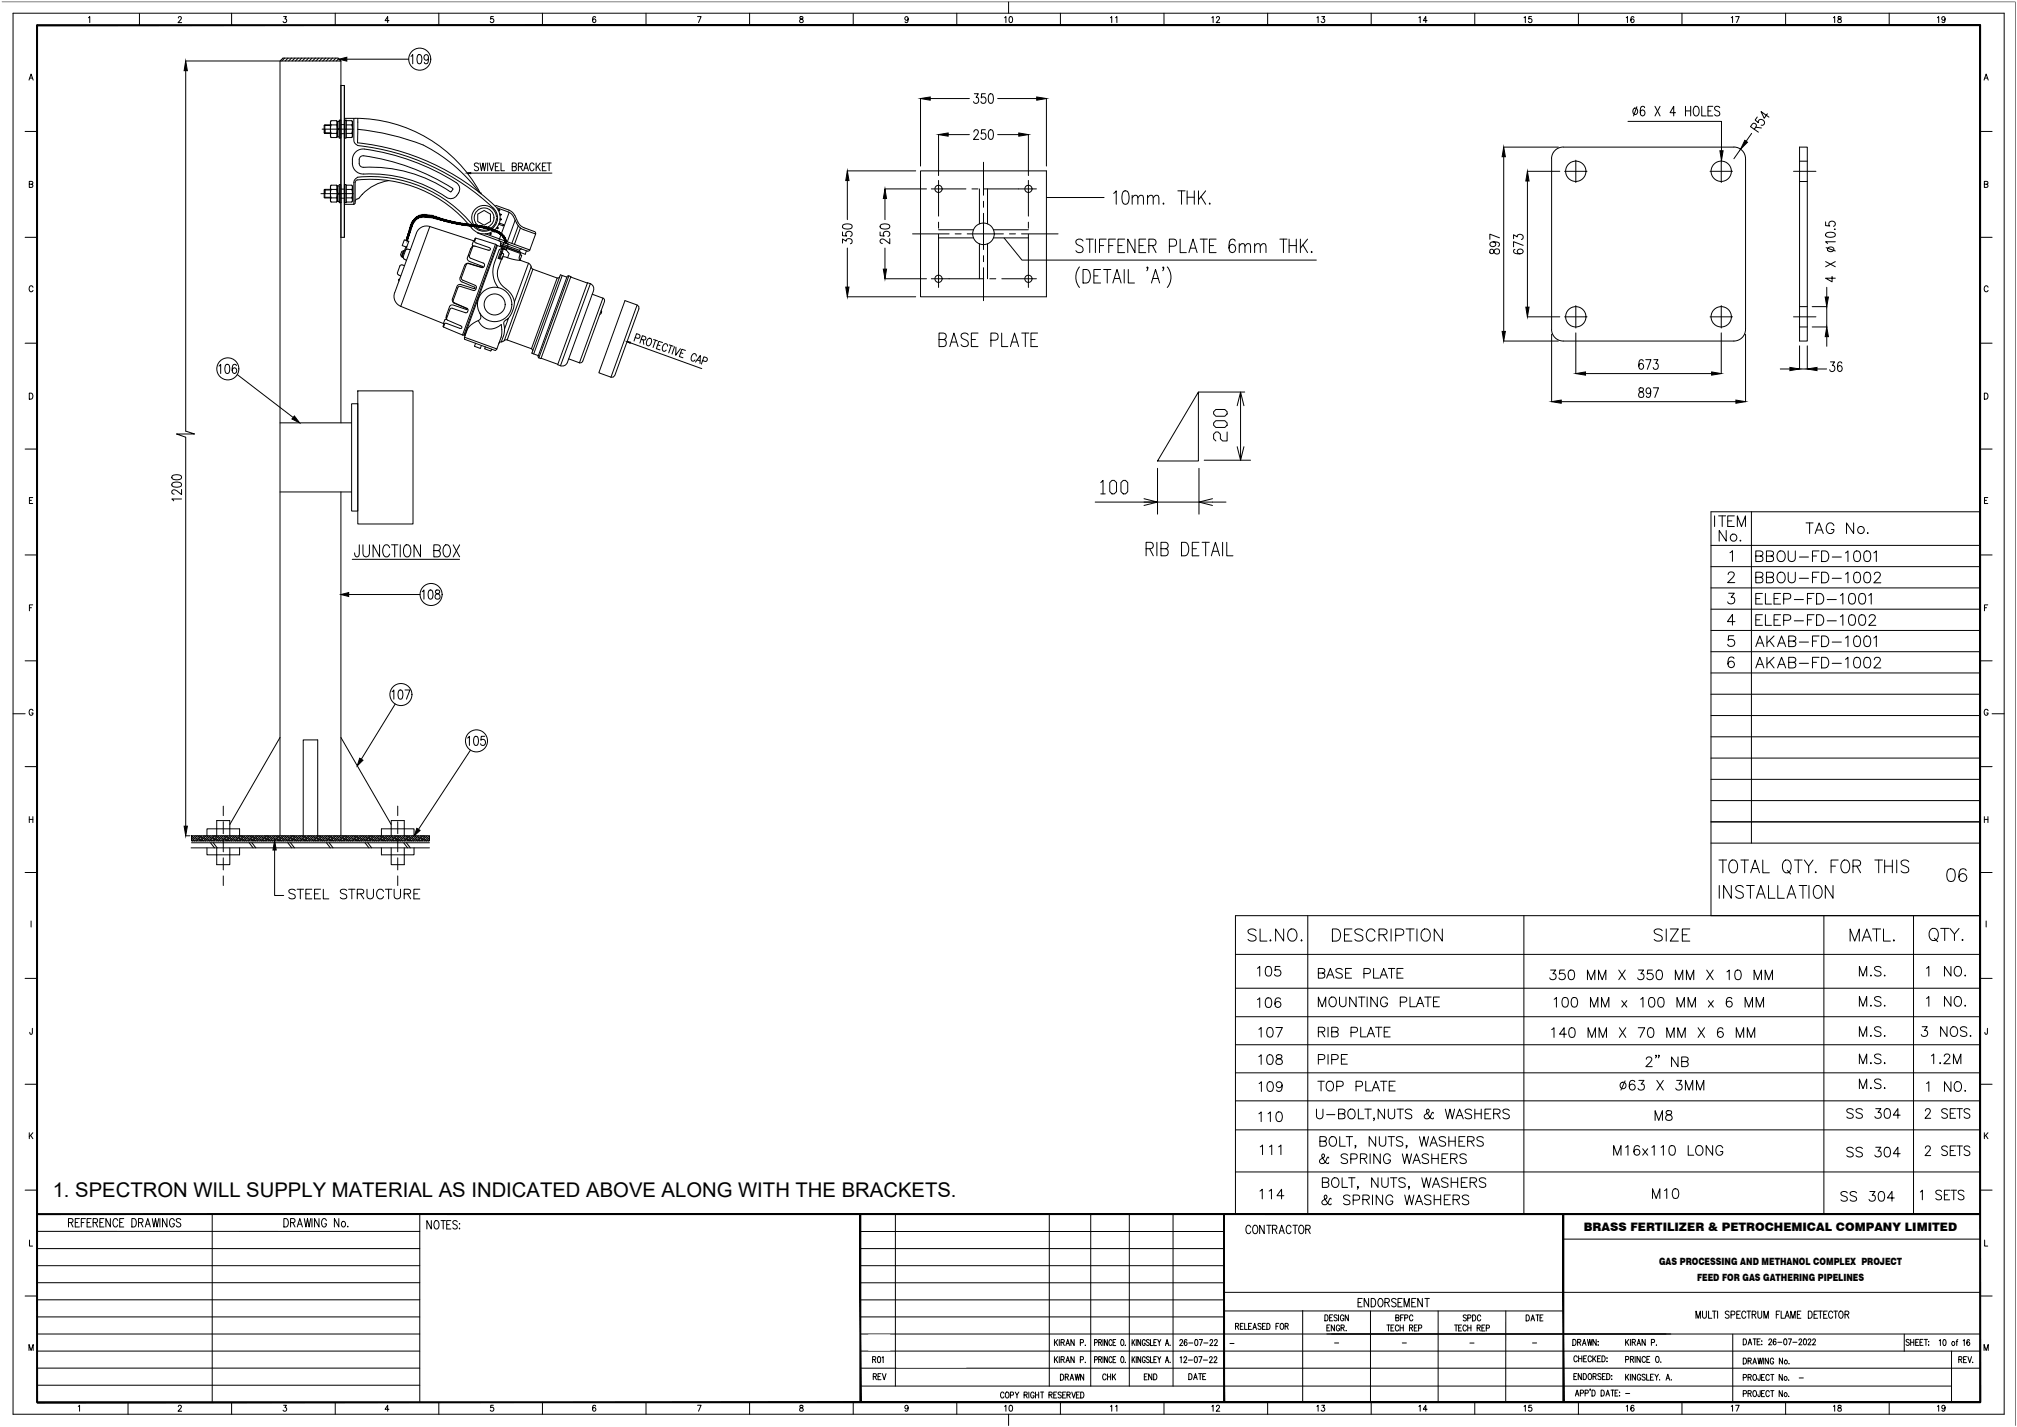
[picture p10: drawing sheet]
<svg xmlns="http://www.w3.org/2000/svg" width="1189mm" height="841mm" viewBox="0 0 1189 841" stroke-linecap="round" stroke-linejoin="round" font-family="sans-serif">
<defs><g id="words">
<text font-size="11.9" x="31" y="705">1. SPECTRON WILL SUPPLY MATERIAL AS INDICATED ABOVE ALONG WITH THE BRACKETS.</text>
<text font-size="6.9" x="933" y="726">BRASS FERTILIZER &amp; PETROCHEMICAL COMPANY LIMITED</text>
<g font-size="5.9">
<text x="978" y="746">GAS PROCESSING AND METHANOL COMPLEX PROJECT</text>
<text x="1000" y="755">FEED FOR GAS GATHERING PIPELINES</text>
</g>
</g></defs>
<!-- layer: plan -->
<g fill="none" stroke="#000" stroke-width=".59">
<path d="M165 36v457l-3 3M165 36h36M165 36l2-2h32l2 2M201 36v213M201 50h2v90h-2M203 50v90M190 76h18M191 74h4M191 78h4M191 74v4v1v-3v3h4M195 74h-4v2M195 71v1v2"/>
<path d="M195 79v1v1M195 74v2v3M195 74h3M195 79h3M198 71l1 1-1 2M198 79l1 1-1 1M198 74l1 2M199 76l-1 3M199 72l-1-1h-3v1v8v1h3l1-1M199 72v9M199 72h1v9h-1zM200 71h1v10h-1z"/>
<path d="M200 76h-1M201 79h2M201 73h2M203 71h1v10h-1zM204 71h3l1 1-1 9h-3zM204 74h3M204 79h3M207 74l1 2-1 3M207 71l1 1-1 2M207 79l1 1-1 1M917 88l2-1h2h101a7 7 0 0 1 7 7v100a7 7 0 0 1-7 7h-101a7 7 0 0 1-6-7v-100v-3zM929 94v14"/>
<path d="M1015 94v14M1061 87h4v114h-4zM1061 95h4M189 114h19M191 116h4M191 112h4M191 114v3h4M195 112h-4v2v-2v5M195 117v1v1M195 109v1v2M195 112v2v3M195 117h3"/>
<path d="M195 112h3M198 117l1 1-1 1M198 109l1 1-1 2M198 112l1 2M199 114l-1 3M199 110l-1-1h-3v1v8v1h3l1-1M199 110v9M199 110h1v9h-1zM199 114l1 1M199 114h1M200 109h1v10h-1zM201 111h2"/>
<path d="M201 117h2M203 109h1v10h-1zM204 109h3l1 1-1 9h-3zM204 117h3M204 112h3M207 112l1 2-1 3M207 117l1 1-1 1M207 109l1 1-1 2M277 102h48M922 101h13M1008 101h13M1057 101h13"/>
<path d="M1061 107h4M922 187h13M929 180v13M1008 187h13M1015 180v13M1057 187h13M1061 181h4M1061 193h4M207 238h4v63h-4zM211 230h32v79h-32zM165 249h42M102 285l2-1a2.5 2.5 0 0 1 3 2 4 4 0 0 1-6 0z"/>
<path d="M102 280h2a2.5 2.5 0 0 1 3 2 4 4 0 0 1-6 0zM107 294h-6l1 1M107 288v4l-3-3h-2l-1 1 2 1M165 290h42M201 290v203M165 435l-30 51M201 435l30 51M113 500h140M113 493h140v3h-140zM113 497h140M113 495v1M113 493l2 1"/>
<path d="M114 493l-1 1M115 493l2 2M115 493l-2 2M115 493h1M116 495v1M116 493l-3 3M117 493l1 1M117 494l1 2M118 493l-3 3-1-1M118 493l2 1M119 495l1 1M119 493l-3 3"/>
<path d="M120 493l2 2M120 493l-3 3M121 493h.1M121 493l-2 3M122 493l1 1M122 494l1 2M123 493l-3 3M123 493l2 1M124 495l1 1M124 493l-3 3v-1M124 497l2 3M125 493l2 2"/>
<path d="M125 493l-3 3M126 493h.1M126 497l2 3M126 495v1M127 493l-3 3M127 493l1 1M127 494l2 2M128 493l-3 3M128 493l2 1M129 495l1 1M129 493l-3 3M130 493l2 2"/>
<path d="M130 493l-3 3M131 493h.1M131 495v1M132 493l-3 3M132 493l1 1M133 493l-3 3M133 493l2 1M134 495l1 1M134 493l-3 3M135 493l2 2M136 493l-3 3M136 493h.1"/>
<path d="M136 495v1M137 493l-3 3-2-2M137 493l1 1M137 494l2 2M138 493l-3 3M139 493l1 1M139 493l-3 3M140 493l2 2M141 493l-3 3M141 493h.1M141 495v1M142 493l-3 3"/>
<path d="M142 493l1 1M143 493l-3 3-1-1M144 493l1 1M144 495l1 1M144 493l-2 3M146 493l1 2M146 493l-3 3M146 493h1M147 497l2 3M147 493l-3 3-2-2M147 493l1 1M148 494l1 2"/>
<path d="M148 493l-3 3M148 497l3 3M149 493l1 1M150 493l-3 3-1-1M151 493l1 2M151 493l-3 3M151 493h1M151 495l1 1M152 493l-3 3M152 493l2 1M153 493l-3 3-1-1M154 493l1 1"/>
<path d="M155 495v1M155 493l-3 3M156 493l1 2M156 493l-3 3M156 493h1M157 493l-3 3-1-2M158 493l1 1M158 494l1 2M159 493l-3 3M159 493l2 1M160 493l-3 3-1-1M161 493l2 2"/>
<path d="M161 493l-3 3M161 493h1M162 495v1M162 493l-3 3M163 493l1 1M164 493l-3 3-1-1M164 493l2 1M165 495l1 1M166 493l2 2M166 493l-3 3M167 493h.1M167 493l-3 3-1-2"/>
<path d="M168 493l1 1M168 494l1 2M169 493l-3 3M169 493l2 1M170 497l2 3M170 493l-3 3v-1M171 493l2 2M171 497l3 3M171 493l-3 3M172 493h.1M172 495v1M173 493l-3 3"/>
<path d="M173 493l1 1M173 494l2 2M174 493l-3 3-1-1M174 493l2 1M175 495l1 1M175 493l-3 3M176 493l2 2M176 493l-3 3M177 493h.1M178 493l-3 3M178 493l1 1M178 494l2 2"/>
<path d="M179 493v-57h8v57M179 493l-3 3M179 493l2 1M180 495l1 1M180 493l-3 3v-1M181 493l2 2M182 493l-3 3M182 493h.1M182 495v1M183 493l-3 3M183 493l1 1M183 494l2 2"/>
<path d="M184 493l-3 3M185 493l1 1M185 495l1 1M185 493l-3 3M186 493l2 2M187 493l-3 3M187 493h.1M187 495v1M188 493l-3 3M188 493l1 1M189 493l-3 3M190 493l1 1"/>
<path d="M190 495l1 1M190 493l-2 3M192 493l1 2M192 493l-3 3M192 493h1M192 495v1M192 497l3 3M193 493l-3 3-2-2M193 493l1 1M193 494l2 2M194 497l2 3M194 493l-3 3"/>
<path d="M195 493l1 1M196 493l-3 3M197 493l1 2M197 493l-3 3M197 493h1M197 495l1 1M198 493l-3 3M198 493l2 1M199 493l-3 3-1-1M200 493l1 1M201 495v1M201 493l-3 3"/>
<path d="M202 493l1 2M202 493l-3 3M202 493h1M203 493l-3 3-1-2M204 493l1 1M204 494l1 2M205 493l-3 3M205 493l2 1M206 493l-3 3-1-1M207 493l2 2M207 493l-3 3M207 493h1"/>
<path d="M208 495v1M208 493l-3 3M209 493l1 1M209 494l1 2M210 493l-3 3-1-1M210 493l2 1M211 495l1 1M211 493l-3 3M212 493l2 2M212 493l-3 3M212 493h1M213 493l-2 3"/>
<path d="M214 493l1 1M214 494l1 2M215 493l-3 3M215 497l2 3M215 493l2 1M216 495l1 1M216 493l-3 3v-1M217 497l2 3M217 493l2 2M217 493l-3 3M218 493h.1M218 495v1"/>
<path d="M219 493l-3 3M219 493l1 1M219 494l2 2M220 493l-3 3M220 493l2 1M221 495l1 1M221 493l-3 3M222 493l2 2M222 493l-3 3M223 493h.1M224 493l-3 3M224 493l1 1"/>
<path d="M225 493l-3 3M225 493l2 1M226 495l1 1M226 493l-3 3v-1M227 493l2 2M228 493l-3 3M228 493h.1M228 495v1M229 493l-3 3-2-2M229 493l1 1M229 494l2 2M230 493l-3 3"/>
<path d="M231 493l1 1M231 495l1 1M231 493l-3 3M232 493l2 2M233 493l-3 3M233 493h.1M234 493l-3 3M234 493l1 1M235 493l-3 3M236 493l1 1M236 495l1 1M236 493l-3 3v-1"/>
<path d="M238 493l1 2M238 493l-3 3M238 497l2 3M238 493h1M238 495v1M239 493l-3 3-2-2M239 493l1 1M240 494l1 2M240 497l2 3M240 493l-3 3M241 493l1 1M242 493l-3 3"/>
<path d="M243 493l1 2M243 493l-3 3M243 493h1M243 495l1 1M244 493l-3 3M244 493l2 1M245 493l-3 3-1-1M246 493l1 1M247 495v1M247 493l-3 3M248 493l1 2M248 493l-3 3"/>
<path d="M248 493h1M248 495l1 1M249 493l-3 3-1-2M250 493l1 1M250 494l1 2M251 493l-3 3M251 493l2 1M252 495l1 1v-1M252 493l-3 3M253 493v1M253 493l-3 3M253 494l-2 2"/>
<circle cx="929" cy="101" r="6"/>
<circle cx="1015" cy="101" r="6"/>
<circle cx="929" cy="187" r="6"/>
<circle cx="1015" cy="187" r="6"/>
</g>
<!-- layer: DIM -->
<g fill="none" stroke="#000" stroke-width=".59">
<path d="M109 36h56M109 42v212l6 2h-11l5 2v229M543 58v40M548 58h23M574 55h3l-2 2a1.8 1.8 0 0 1 2 3 1.7 1.7 0 0 1-3 0M581 55h-2l-1 3a1.7 1.7 0 0 1 3 0 1.7 1.7 0 0 1 0 2 1.7 1.7 0 0 1-3 0M583 55h1a4 4 0 0 1 0 6 4 4 0 0 1-1-6zM588 58h23M617 58v40M553 79v24M559 79h12M574 78l1-2h1l1 2-1 1-2 3h3"/>
<path d="M581 76h-2l-1 3a1.7 1.7 0 0 1 3 0 1.7 1.7 0 0 1 0 2 1.7 1.7 0 0 1-3 1v-1M583 77l1-1a4 4 0 0 1 0 6 4 4 0 0 1-1-5zM588 79h12M606 79v24M960 72h55v17M965 63l-2 5M969 63h-1a3 3 0 0 0 0 5 1.6 1.6 0 0 0 2-2 1.6 1.6 0 0 0-3 0M975 63l3 5M978 63l-3 5M988 66h-4l3-3v5M993 63v5M993 65h4"/>
<path d="M997 63v5M999 63a2.9 2.9 0 0 1 3 2 2.9 2.9 0 0 1-3 3 4 4 0 0 1 0-5zM1003 63v5h3M1007 65h1M1010 63h-3v5h3M1014 63h-1h-2v2l2 1 1 1v1h-1h-2M1032 79l-3 4M1034 76l1-2v-1h-1l-2 2 4 3M1035 75h3M1036 69l-1 2 1 1a1.7 1.7 0 0 1 2-2 1.7 1.7 0 0 1 2 2 1.7 1.7 0 0 1-2 2M1042 67l-2 3-2-4 5 3M282 97l-1-1-1 1v1l2 1a1.3 1.3 0 0 1-1 2 1.3 1.3 0 0 1-1-1"/>
<path d="M283 96l1 5 1-5 1 5v-5M287 96v5M288 96l2 5 1-5M292 98h1M294 96h-2v5h2M295 96v5h2M302 98h2v-2h-2v5l2-1v-1l-1-1M306 98h2v-2h-2v5M307 98l1 3M309 99h2M315 97a1.3 1.3 0 0 0-2-1 1.3 1.3 0 0 0-1 2v1a1.3 1.3 0 0 0 1 2 1.3 1.3 0 0 0 2-1M316 96v5"/>
<path d="M317 98l1 3M318 96l-2 3M320 98h1M322 96h-2v5h2M322 96h3M324 96v5M886 87h33M886 92v103M1026 88l-4 6M309 101l1-5 1 5M499 101h41M499 106v23"/>
<path d="M522 111h24M522 117v12M900 101h19M900 107v74M497 137v2h2a1.7 1.7 0 0 1 0-2 1.7 1.7 0 0 1 3 0 1.7 1.7 0 0 1-1 2M497 133l2-1a2.4 2.4 0 0 1 3 2 4 4 0 0 1-5 0zM519 137v2h2a1.7 1.7 0 0 1 0-2 1.7 1.7 0 0 1 3 0 1.7 1.7 0 0 1 0 2h-1M519 133l2-1a2.5 2.5 0 0 1 3 2 4 4 0 0 1-5 0zM1076 131v2h3a1.7 1.7 0 0 1 0-2 1.7 1.7 0 0 1 2 0 1.7 1.7 0 0 1 0 2M1076 137h3a2.5 2.5 0 0 1 3 2 4 4 0 0 1-6 0zM1081 135h1zM497 143v-2l2 1a1.7 1.7 0 0 1 2-1 1.7 1.7 0 0 1 0 3"/>
<path d="M499 146v23M522 146v13M524 141v3l-3-3a1.4 1.4 0 0 0-2 1 1.4 1.4 0 0 0 1 1M878 147v2h2a2.1 2.1 0 0 1 1-2 2.1 2.1 0 0 1 3 1 1.8 1.8 0 0 1-2 2 1.8 1.8 0 0 1-2-2v-1zM880 143h1a1.5 1.5 0 0 1-1 2 1.5 1.5 0 0 1-1-2h1a2.7 2.7 0 0 1 4 1l-1 1M884 140l-6-2v3M892 141v-3l2 2a1.8 1.8 0 0 1 3-2 1.7 1.7 0 0 1 0 3M893 147l-1 1a3 3 0 0 0 6 0 1.6 1.6 0 0 0-3-1 1.6 1.6 0 0 0 0 2l1 1M898 145l-6-3v3M1076 154l6 3M1076 146l6 2M1082 142h-6l1 2"/>
<path d="M1082 154l-6 3M499 175h41M522 164h24M1077 169v6M1080 163v3l-4-2h6M374 199h3v-1l-2-1-1 4M378 200h2l1-1-2-1-2 4M382 200l1-1a2.3 2.3 0 0 1 1 3 2.3 2.3 0 0 1-3 2v-2zM900 187h19M915 197v40M929 196v24M1015 196v24"/>
<path d="M1029 197v40M1068 181h9v12h-9M1077 198v6M370 201l44 16M379 200v3M385 200l3 1M386 200l-1 5M388 203l1 1M391 202l-3-1-1 4 2 1M393 204a1.4 1.4 0 0 0-1-1 1.4 1.4 0 0 0-1 1l-1 1a1.3 1.3 0 0 0 1 2 1.3 1.3 0 0 0 2-1M394 203l3 1M396 204l-2 4"/>
<path d="M398 204l-2 5M398 205v4l3-3M401 208h1M404 207l-2-1-2 4 3 1M410 213l3-3v4M410 210a1.3 1.3 0 0 0-1-2 1.3 1.3 0 0 0-1 2l-1 1a1.3 1.3 0 0 0 1 2 1.3 1.3 0 0 0 2-1M411 212l2 1M414 213h2l1-2-2-1-2 5M886 201h33M969 213l-2-1a3 3 0 0 0 0 6 1.8 1.8 0 0 0 2-3 1.6 1.6 0 0 0-3 0v1M970 212h3l-2 6M975 212h2l-1 2a1.7 1.7 0 0 1 1 3 1.7 1.7 0 0 1-3 0"/>
<path d="M1049 217h6M1061 204v13h4v-13M1071 217h6M1079 213h2l-1 2a1.7 1.7 0 0 1 1 3 1.7 1.7 0 0 1-3 0M1086 214l-2-1a3 3 0 0 0 1 6 1.7 1.7 0 0 0 1-2 1.7 1.7 0 0 0-2-1l-1 1M920 237h103M935 220h74M966 229v1a2.1 2.1 0 0 1 3 2 2.1 2.1 0 0 1-1 2 1.8 1.8 0 0 1-2-2 1.8 1.8 0 0 1 2-1l1-1-1-1zM973 230l-1 2a1.5 1.5 0 0 1-2-2 1.6 1.6 0 0 1 3-1v1a2.7 2.7 0 0 1-2 4l-1-1M974 229h4l-3 5M109 493h3"/>
<circle cx="964" cy="65" r="1.8"/>
<circle cx="1079" cy="147" r="1.7"/>
</g>
<g fill="#000" stroke="#000" stroke-width=".59">
<path d="M109 36l1 6h-1zM543 58l5-1v2zM611 57l6 1-6 1zM553 79l6-1v2zM600 78l6 1-6 1zM886 87l1 5h-2zM1014 89h2l-1 6zM1028 83l2 1-4 4zM275 102h2zM499 101l1 5h-1zM522 111l1 6h-2zM900 101l1 6h-2z"/>
<path d="M521 159h2l-1 5zM499 169h1l-1 6zM1076 175h2l-1 6zM885 195h2l-1 6zM899 181h2l-1 6zM1077 193l1 5h-2zM370 201l2 1h-1zM929 220l6-1v2zM1009 219l6 1-6 1zM1055 217h6l-6 1zM1065 217h6v1zM915 237l5-1v2z"/>
<path d="M1023 236l6 1-6 1zM109 487h1l-1 6z"/>
</g>
<!-- layer: item -->
<g fill="none" stroke="#000" stroke-width=".59">
<path d="M168 34l-2 2M170 34l-2 2M172 34l-2 2M174 34l-2 2M176 34l-2 2M178 34l-2 2M180 34l-2 2M182 34l-2 2M184 34l-2 2M186 34l-2 2M188 34l-2 2M190 34l-2 2"/>
<path d="M192 34l-2 2M194 34l-2 2M196 34l-2 2M198 34l-2 2M200 35l-2 1M201 36h-1M204 35h37M242 33l1-1v6M246 32h1l1 1v4l-1 1-1-1zM253 34l-1 1a1.5 1.5 0 0 1-2-1 1.5 1.5 0 0 1 2-1l1 1a2.6 2.6 0 0 1-2 4l-1-1M129 216l1-1v5M133 215h1a4 4 0 0 1 0 5l-1-1v-2z"/>
<path d="M139 215h-1a3 3 0 0 0 0 5 1.5 1.5 0 0 0 2-2 1.5 1.5 0 0 0-3 0M140 221l33 25M206 350h42M249 349l1-1v5M253 348h1l1 1v3l-1 1-1-1-1-2zM257 348v2a2 2 0 0 1 2 1 2 2 0 0 1-1 2 1.7 1.7 0 0 1-2-2 1.7 1.7 0 0 1 3-1v-1v-1zM231 408l1-1v5M233 415l-20 32M235 407h1l1 1v3l-1 1-1-1v-2zM239 407h3l-2 5M276 435l1-1v5M280 434h1l1 1v3l-1 1-2-1v-2z"/>
<path d="M286 434h-2l-1 2a1.6 1.6 0 0 1 3 0 1.6 1.6 0 0 1 0 3 1.6 1.6 0 0 1-3-1M277 442l-30 47M162 501v27h5M174 525l-1-1-3 1 1 1 3 2v1v1h-2l-2-1M175 524h4M177 524v6M180 527h2M184 524h-4v6h4M185 527h3M189 524h-4v6h4M191 524v6h3M204 525l-1-1h-2v1v1l3 1v2l-1 1-2-1"/>
<path d="M205 524h4M207 524v6M211 527h3v-1v-1l-3-1v6M212 527l2 3M216 524v4a1.9 1.9 0 0 0 2 2 1.9 1.9 0 0 0 2-2v-4M226 525a2.1 2.1 0 0 0-2-1 2.1 2.1 0 0 0-2 2v2a2.1 2.1 0 0 0 2 2 2.1 2.1 0 0 0 2-2M227 524h4M229 524v6M232 524v4a1.9 1.9 0 0 0 2 2 1.9 1.9 0 0 0 2-2v-4M238 527h3l1-1v-1l-4-1v6M240 527l2 3M244 527h2"/>
<path d="M247 524h-3v6h3"/>
<circle cx="247" cy="35" r="6"/>
<circle cx="134" cy="217" r="6"/>
<circle cx="254" cy="350" r="6"/>
<circle cx="236" cy="409" r="6"/>
<circle cx="281" cy="437" r="6"/>
</g>
<path d="M200 35l4-1v2zM174 245l3 4-5-2zM201 350l5-1v3zM212 447l2 1-3 3zM246 488l2 1-4 4zM162 495l1 6h-2z" fill="#000" stroke="#000" stroke-width=".59"/>
<!-- layer: TEXT -->
<g fill="none" stroke="#000" stroke-width=".59">
<path d="M656 114l2-2v8M662 113l2-1a5 5 0 0 1 1 7v1h-2a5 5 0 0 1-1-6zM667 117l2-2h1l1 5M667 115v5M671 117l1-2h2v5M676 117l2-2h1l1 5M676 115v5M680 117l1-2h2v5M686 120h.1M694 112h5M696 112v8M700 112v8"/>
<path d="M700 116h4M704 112v8M706 112v8M708 116l3 4M711 112l-5 6M713 120h.1M636 157a10 10 0 0 0 0 12M638 142a2.2 2.2 0 0 0-2-1 2.2 2.2 0 0 0-2 2l1 1 3 1a2.1 2.1 0 0 1-1 4h-1l-2-1M638 159h3a5 5 0 0 1 0 8h-3zM640 141h4M642 141v8M646 141v8"/>
<path d="M648 145h3M649 159h-4v8h4M651 159h4M652 141h-4v8M653 159v8M654 145h2M657 141h-3v8M659 145h2M663 159v8M663 141h-4v8h4M665 159v8h4M669 141v8l-4-8v8"/>
<path d="M671 145h3M675 141h-4v8h4M677 158h-1h1l-1 2M677 145l4-1v-1v-2h-4v8M679 145l2 4M686 158h-1h1l-1 2M688 157a9 9 0 0 1 0 12M689 145h3a2.2 2.2 0 0 0 2-2 2.2 2.2 0 0 0-2-2h-3v8M696 141v8h3M701 149l2-8 3 8M702 146h3M707 141h5"/>
<path d="M710 141v8M713 145h2M717 141h-4v8h4M728 142v-1h-2a4 4 0 0 0-2 5l1 2a1.8 1.8 0 0 0 1 1 1.8 1.8 0 0 0 2-1v-1a2.3 2.3 0 0 0-2-3h-1l-1 2M730 145l2-1h1l1 5M730 144v5M734 145l1-1h2v5M740 145l1-1h2v5M740 144v5M743 145l1-1h2v5M754 141h5M756 141v8"/>
<path d="M760 145h4M760 141v8M764 141v8M766 141v8M768 144l3 5M771 141l-5 5M773 148v1M645 163h2M656 167l2-8 3 8M657 164h3M679 167l2-8 3 8M680 164h3"/>
<path d="M208 330h63M212 321v6l-1 1h-1l-1-2M214 321v5a1.9 1.9 0 0 0 2 2 1.9 1.9 0 0 0 2-2v-5M224 321v7l-4-7v7M230 323a2.1 2.1 0 0 0-3-2 2.1 2.1 0 0 0-1 3v2a2.1 2.1 0 0 0 1 2 2.1 2.1 0 0 0 3-1M231 321h4M233 321v7M236 321v7M239 321a4 4 0 0 1 3 3 4 4 0 0 1-1 4 4 4 0 0 1-3-3 4 4 0 0 1 1-4zM248 321v7l-4-7v7M256 324h3l1-1-1-2h-3v7h2a1.9 1.9 0 0 0 2-2 1.9 1.9 0 0 0-2-2M262 321h1a4 4 0 0 1 3 3 4 4 0 0 1-2 4 4 4 0 0 1-3-3 4 4 0 0 1 1-4z"/>
<path d="M267 321l4 7M271 321l-4 7M1013 507h5M1015 507v7M1020 507a3 3 0 0 1 4 2 3 3 0 0 1 0 4 2.5 2.5 0 0 1-3 1 2.5 2.5 0 0 1-2-2v-2zM1026 507h5M1028 507v7M1032 514l2-7 3 7M1033 512h3M1039 507v7h4M1052 507a3 3 0 0 1 4 2 3 3 0 0 1-1 4 2.5 2.5 0 0 1-3 1 2.5 2.5 0 0 1-1-2v-3zM1053 513l2 2"/>
<path d="M1058 507h4M1060 507v7M1063 507l3 3 3-3M1066 510v4M1070 514h1M1079 510h3M1083 507h-4v7M1086 507a3 3 0 0 1 4 2 3 3 0 0 1 0 4 2.5 2.5 0 0 1-3 1 2.5 2.5 0 0 1-2-2v-2zM1092 510h4l1-1-1-1-1-1h-3v7M1094 510l3 4M1105 507h5M1107 507v7"/>
<path d="M1111 510h4M1111 507v7M1115 507v7M1118 507v7M1125 508a2.4 2.4 0 0 0-2-1 2.4 2.4 0 0 0-2 2v1l3 1a1.8 1.8 0 0 1 1 2 1.8 1.8 0 0 1-2 1h-2v-1M728 540h439v176h-439zM771 540v176M898 540v176M1013 522v7M1020 522v7l-4-7v7M1028 523a2.4 2.4 0 0 0-3-1 2.4 2.4 0 0 0-2 2l1 1 3 1a1.8 1.8 0 0 1 0 2 1.8 1.8 0 0 1-1 1h-1l-2-1M1029 522h5"/>
<path d="M1032 522v7M1035 529l3-7 2 7M1036 527h3M1042 522v7h4M1048 522v7h4M1053 529l3-7 2 7M1054 527h4M1060 522h5M1063 522v7M1066 522v7M1070 522a3 3 0 0 1 4 2 3 3 0 0 1 0 4 2.5 2.5 0 0 1-3 1 2.5 2.5 0 0 1-2-2v-2zM1075 540v176"/>
<path d="M1080 522v7l-4-7v7M1128 540v176M740 549a2.7 2.7 0 0 0-2-2 2.7 2.7 0 0 0-2 2v1l4 2v2a3 3 0 0 1-4 0M743 547v8h4M748 554h1zM757 547v8l-5-8v8M760 549a2.7 2.7 0 0 1 3-1 2.7 2.7 0 0 1 1 2v2a2.7 2.7 0 0 1-2 3 2.7 2.7 0 0 1-3-3zM767 554h.1M785 547h3a4 4 0 0 1 2 4 4 4 0 0 1-2 4h-3zM792 551h3M797 547h-5v8h5M803 549a2.7 2.7 0 0 0-2-2 2.7 2.7 0 0 0-2 2v1l4 2v2a3 3 0 0 1-4 0"/>
<path d="M810 549a2.6 2.6 0 0 0-3-2 2.6 2.6 0 0 0-2 3v2a2.6 2.6 0 0 0 2 3 2.6 2.6 0 0 0 3-2M813 551h4l1-1-1-2-1-1h-3v8M815 551l3 4M820 547v8M823 551h3a1.9 1.9 0 0 0 1-2 1.9 1.9 0 0 0-1-2h-3v8M829 547h4M831 547v8M835 547v8M838 549a2.6 2.6 0 0 1 3-1 2.6 2.6 0 0 1 2 2v2a2.7 2.7 0 0 1-3 3 2.7 2.7 0 0 1-2-3zM850 547v8l-5-8v8M980 549a2.7 2.7 0 0 0-3-2 2.7 2.7 0 0 0-2 2l1 1 3 2 1 2a3 3 0 0 1-5 0M982 547v8"/>
<path d="M984 547h5l-5 8h5M992 551h2M996 547h-4v8h4M1090 555v-8l3 8 3-8v8M1098 555l2-8 3 8M1099 552h3M1104 547h4M1106 547v8M1110 547v8h4M1116 554h1zM1138 548a2.6 2.6 0 0 1 3-1 2.6 2.6 0 0 1 1 3v2a2.7 2.7 0 0 1-2 2 2.7 2.7 0 0 1-3-2zM1140 553l2 2"/>
<path d="M1144 547h5M1146 547v7M1149 547l3 4v3M1155 547l-3 4M1156 554h1zM728 562h439M741 571l2-1v5M747 570a1.9 1.9 0 0 1 2 1l1 1a2.4 2.4 0 0 1-3 3 4 4 0 0 1 0-5zM754 570h-2l-1 2a2 2 0 0 1 4 0 2 2 0 0 1-1 3 2 2 0 0 1-3-1M777 573h3l1-1v-1h-4v5h4v-1l-1-2M782 576l2-5 2 5M783 575h2"/>
<path d="M791 572l-1-1-3 1 1 1 3 1v1v1h-1h-3M793 573h2M797 571h-4v5h4M804 574l3-1h1l-1-2h-3v5M810 571v5h3M813 576l3-5 2 5M814 575h3M818 571h4M820 571v5M823 573h3M827 571h-4v5h4M914 572h3l-2 2a1.9 1.9 0 0 1 2 3 2.1 2.1 0 0 1-4-1"/>
<path d="M922 572h-3v2a2 2 0 0 1 3 0 2 2 0 0 1 0 3 2 2 0 0 1-3-1M925 572a1.9 1.9 0 0 1 3 1v1a2.5 2.5 0 0 1-2 3 4 4 0 0 1-1-5zM936 577v-5l2 5 2-5v5M942 577v-5l2 5 3-5v5M954 572l4 5M958 572l-4 5M966 572h3l-2 2a1.9 1.9 0 0 1 2 3 2.1 2.1 0 0 1-4-1M974 572h-3v2a2 2 0 0 1 3 0 2 2 0 0 1 0 3 2 2 0 0 1-3-1M977 572a1.9 1.9 0 0 1 3 1v1a2.5 2.5 0 0 1-2 3 4 4 0 0 1-1-5zM987 577v-5l3 5 2-5v5M994 577v-5l2 5 2-5v5M1006 572l4 5"/>
<path d="M1010 572l-4 5M1018 573l1-1v5M1023 572a1.9 1.9 0 0 1 3 1v1a2.5 2.5 0 0 1-2 3 4 4 0 0 1-1-5zM1034 577v-5l2 5 2-5v5M1040 577v-5l3 5 2-5v5M1096 575v-5l2 5 2-5v5M1102 575h1zM1109 570h-2h-2v2l3 1 1 1-2 1-2-1M1111 575h.1M1136 571l1-1v5M1150 570v5l-4-5v5M1153 570a2.7 2.7 0 0 1 3 2 2.7 2.7 0 0 1-3 3l-1-2v-2z"/>
<path d="M1158 575h1zM728 599h439M728 582h439M741 589l2-1v6M747 588a1.9 1.9 0 0 1 2 1l1 2a2.5 2.5 0 0 1-3 3 4 4 0 0 1 0-6zM755 589l-1-1a1.9 1.9 0 0 0-2 1 3 3 0 0 0 1 5 1.8 1.8 0 0 0 2-2 1.8 1.8 0 0 0-2-2 1.8 1.8 0 0 0-2 2M777 593v-5l2 5 2-5v5M784 588a2.1 2.1 0 0 1 2 0 2.1 2.1 0 0 1 2 2v1a2.2 2.2 0 0 1-3 2 2.2 2.2 0 0 1-2-2zM790 588v4a1.9 1.9 0 0 0 1 1 1.9 1.9 0 0 0 2-1v-4M799 588v5l-3-5v5M801 588h3M803 588v5"/>
<path d="M806 588v5M812 588v5l-4-5v5M818 589a2.1 2.1 0 0 0-3-1 2.1 2.1 0 0 0-1 2v1a2 2 0 0 0 2 2 2 2 0 0 0 2-2h-2M825 591l4-1v-2h-4v5M831 588v5h3M835 593l2-5 2 5M836 591h2M840 588h4M842 588v5M845 590h2M848 588h-3v5h3M916 589l1-1v6"/>
<path d="M921 588a1.9 1.9 0 0 1 3 1v1a2.4 2.4 0 0 1-2 4 4 4 0 0 1-1-6zM927 588a1.9 1.9 0 0 1 3 1v1a2.5 2.5 0 0 1-2 4 4 4 0 0 1-1-6zM937 594v-6l3 6 2-6v6M944 594v-6l2 6 2-6v6M956 590l3 4M959 590l-3 4M967 589l1-1v6M972 588a1.9 1.9 0 0 1 3 1v1a2.4 2.4 0 0 1-2 4 4 4 0 0 1-1-6zM978 588a1.9 1.9 0 0 1 3 1v1a2.4 2.4 0 0 1-2 4 4 4 0 0 1-1-6zM988 594v-6l3 6 2-6v6M995 594v-6l2 6 2-6v6M1007 590l3 4"/>
<path d="M1010 590l-3 4M1021 589l-1-1a1.9 1.9 0 0 0-2 1 3 3 0 0 0 1 5 1.8 1.8 0 0 0 2-2 1.8 1.8 0 0 0-2-2 1.8 1.8 0 0 0-1 2M1029 594v-6l2 6 2-6v6M1035 594v-6l2 6 2-6v6M1096 593v-6l2 6 2-6v6M1103 592v1zM1109 588a2.1 2.1 0 0 0-2-1 2.1 2.1 0 0 0-2 2l4 2v1l-2 1-2-1M1111 592v1zM1136 588l1-1v6M1150 587v6l-4-6v6M1153 588a2.7 2.7 0 0 1 3 2 2.7 2.7 0 0 1-3 3l-1-2v-2zM1158 593h1z"/>
<path d="M728 616h439M742 607l1-1v5M747 606a1.9 1.9 0 0 1 3 1v1a2.4 2.4 0 0 1-2 3 4 4 0 0 1-1-5zM752 606h4l-3 5M777 608h3l1-1v-1l-4-1v6M779 608l2 3M783 605v6M785 608h3l1-1-1-1-3-1v6h3l1-2-2-1M796 608h4v-1v-1l-4-1v6M802 605v6h3M806 611l2-6 2 6M807 609h2"/>
<path d="M811 605h4M813 605v6M816 608h2M819 605h-3v6h3M915 607l1-1v5M923 610h-4l3-4v5M925 606a1.8 1.8 0 0 1 3 1v1a2.4 2.4 0 0 1-2 3 4 4 0 0 1-1-5zM936 611v-5l2 5 2-5v5M943 611v-5l2 5 2-5v5M954 606l4 5M958 606l-4 5M966 606h3l-2 5"/>
<path d="M972 606a1.8 1.8 0 0 1 3 1v1a2.4 2.4 0 0 1-2 3 4 4 0 0 1-1-5zM982 611v-5l3 5 2-5v5M989 611v-5l2 5 2-5v5M1001 606l4 5M1005 606l-4 5M1016 607l-1-1a1.8 1.8 0 0 0-2 1 3 3 0 0 0 1 4 1.8 1.8 0 0 0 2-1 1.8 1.8 0 0 0-2-2 1.8 1.8 0 0 0-2 2M1023 611v-5l3 5 2-5v5M1030 611v-5l2 5 2-5v5M1096 611v-6l2 6 2-6v6M1103 610v1zM1109 606a2.1 2.1 0 0 0-2-1 2.1 2.1 0 0 0-2 1l4 3v1l-2 1-2-1M1111 610v1z"/>
<path d="M1133 605h3l-2 2a1.9 1.9 0 0 1 2 2 1.9 1.9 0 0 1-1 2 1.9 1.9 0 0 1-3-1M1148 605v6l-4-6v6M1150 606a2.1 2.1 0 0 1 2-1 2.1 2.1 0 0 1 2 2v2a2.2 2.2 0 0 1-2 2 2.2 2.2 0 0 1-2-2zM1159 606a2.1 2.1 0 0 0-2-1 2.1 2.1 0 0 0-2 1l4 3v1l-1 1-3-1M1161 610v1zM728 632h439M742 623l1-1v5M742 639l1-1v5M747 622a1.8 1.8 0 0 1 3 1v1a2.5 2.5 0 0 1-2 3 4 4 0 0 1-1-5zM748 638a1.9 1.9 0 0 1 2 1l1 1a2.5 2.5 0 0 1-3 3 4 4 0 0 1 0-5zM753 622v2h2l1 1a1.9 1.9 0 0 1-2 2 1.9 1.9 0 0 1-2-2l1-1h2l1-2a2 2 0 0 0-3 0zM756 639a1.8 1.8 0 0 1-3 2 1.8 1.8 0 0 1 0-3 1.8 1.8 0 0 1 2 0l1 1a2.7 2.7 0 0 1-2 4l-2-1"/>
<path d="M777 637h4M777 624h3l1-1v-1l-4-1v6M779 637v6M783 637a2.7 2.7 0 0 1 3 3 2.7 2.7 0 0 1-3 3l-1-2v-2zM783 621v6M785 624h3l1-1-1-1-3-1v6M791 624h2M794 621h-3v6h3M805 637v6h3M814 637h3M816 637v6M819 640h2"/>
<path d="M822 637h-3v6h3M958 637l-3 5M964 638l-1-1a1.8 1.8 0 0 0-2 1 3 3 0 0 0 1 4 1.8 1.8 0 0 0 2-1 1.8 1.8 0 0 0-2-2 1.8 1.8 0 0 0-2 2M966 637h3l-2 2a1.9 1.9 0 0 1 2 2 1.9 1.9 0 0 1-1 2 1.9 1.9 0 0 1-3-2M970 624l1-1h2l1 2-4 4h4M976 622v1M977 637l3 5M978 622h-1h1l-1 1M980 637l-3 5M988 637h3l-1 2a1.9 1.9 0 0 1 1 3 1.9 1.9 0 0 1-3-1M989 623v6l-4-6v6M991 626l3-1h1v-2h-4v6l4-1v-1l-1-1"/>
<path d="M1096 627v-6l2 6 2-6v6M1102 627h1zM1109 622l-2-1-2 1v1l3 2 1 1a2.5 2.5 0 0 1-4 0M1109 637l-2-1-2 1v1l3 1 1 1v1l-2 1-2-1M1111 626h.1M1136 639l1-1v5M1138 622l2-1v6M1143 627h1zM1146 623l1-2h2v1l-1 2-2 3h4M1150 638v5l-4-5v5M1151 627v-6l3 6 2-6v6M1153 638a2.7 2.7 0 0 1 3 2 2.7 2.7 0 0 1-3 3l-1-2v-2z"/>
<path d="M728 649h439M742 656l1-1v6M747 656l2-1v6M753 656a1.9 1.9 0 0 1 3 0v2a2.5 2.5 0 0 1-2 3 4 4 0 0 1-1-5zM776 654v4a1.9 1.9 0 0 0 2 1 1.9 1.9 0 0 0 2-1v-4M782 657h5M788 640h3l1-1-1-1-3-1v6M789 656h3l1-2h-4v5h4v-2l-2-1M795 654a2.7 2.7 0 0 1 4 3 2.7 2.7 0 0 1-4 2l-1-2 1-2zM799 640h4v-1v-1l-4-1v6M801 654v5h3M804 654h4"/>
<path d="M806 654v5M809 643l2-6 2 6M810 641h2M810 659v1M816 654v5l-4-5v5M818 654v4a1.9 1.9 0 0 0 2 1 1.9 1.9 0 0 0 2-1v-4M823 654h4M825 654v5M832 655a2.1 2.1 0 0 0-2-1 2.1 2.1 0 0 0-2 1l4 3v1h-1h-3M845 656h-1l-1 2a2 2 0 0 1-1 1 2 2 0 0 1-3-1l1-1 2-1v-1v-1l-1 1v1l3 3h1M852 654l1 5 2-5 1 5 1-5M858 659l2-5 2 5"/>
<path d="M859 657h3M867 655a2.1 2.1 0 0 0-2-1 2.1 2.1 0 0 0-1 1l3 3v1h-1h-2M869 654v5M869 656h4M873 654v5M875 656h2M879 654h-4v5h4M880 656h4v-1v-1h-4v5M882 656l2 3M890 655a2.1 2.1 0 0 0-2-1 2.1 2.1 0 0 0-2 1l4 3v1h-2h-2M982 655v2h3l1 1a1.9 1.9 0 0 1-2 2 1.9 1.9 0 0 1-2-2l1-1h2v-2a2.1 2.1 0 0 0-3 0zM993 642v-5l3 5 2-5v5"/>
<path d="M1000 642v-5l2 5 2-5v5M1092 654l-1-1-2 1v1l3 2v1l-1 1-2-1M1096 642v-6l2 6 2-6v6M1098 654l-2-1-2 1 1 2 2 1 1 1-1 1h-2l-1-1M1102 641h1zM1106 653h3l-2 3a1.9 1.9 0 0 1 1 3 1.9 1.9 0 0 1-3-1M1111 641h.1M1111 654a1.9 1.9 0 0 1 3 0v2a2.4 2.4 0 0 1-2 3 4 4 0 0 1-1-5zM1120 657h-4l3-4v6M1135 655l1-2h1l1 1-1 2-2 3h3M1148 654l-1-1-3 1 1 2 3 1v1l-1 1-3-1M1150 656h1"/>
<path d="M1153 653h-3v6h3M1153 653h4M1155 653v6M1158 643h1zM1161 654l-1-1-2 1v2l3 1v1l-1 1-2-1M728 666h439M743 676l1-1v6M748 676l2-1v6M754 676l1-1v6M778 673l3-1 1-1v-1h-4v6l4-1v-1l-2-1M784 671l1-1a2.7 2.7 0 0 1 3 3 2.7 2.7 0 0 1-3 2l-2-2zM790 670v6h3"/>
<path d="M793 670h4M795 670v6M799 675v2M811 670v6l-4-6v6M813 670v4a1.9 1.9 0 0 0 2 2 1.9 1.9 0 0 0 2-2v-4M818 670h4M820 670v6M827 671l-2-1-2 1 1 1 2 1 1 1v1l-2 1-2-1M829 675v2M837 670l1 6 1-6 2 6 1-6M843 676l2-6 2 6M844 674h2"/>
<path d="M852 671l-1-1-3 1 1 1 3 1v1v1l-1 1-3-1M854 670v6M854 673h4M858 670v6M860 673h2M863 670h-3v6h3M865 673l3-1 1-1v-1h-4v6M867 673l2 3M874 671l-1-1h-2v1v1l3 1v2l-1 1-2-1M958 676l2-1v6M966 676v-1a1.9 1.9 0 0 0-3 1 3 3 0 0 0 2 5 1.8 1.8 0 0 0 2-2 1.8 1.8 0 0 0-2-2 1.8 1.8 0 0 0-2 2M968 677l3 4"/>
<path d="M971 677l-3 4M974 676l1-1v6M976 660v-5l2 5 2-5v5M979 676l1-1v6M984 675a1.9 1.9 0 0 1 3 1v2a2.5 2.5 0 0 1-2 3 4 4 0 0 1-1-6zM995 675v6h3M1000 676v-1a2.7 2.7 0 0 1 4 3 2.7 2.7 0 0 1-4 3l-1-2zM1009 675v6l-3-6v6M1015 677a2.1 2.1 0 0 0-2-2 2.1 2.1 0 0 0-2 2v2a2 2 0 0 0 2 2 2 2 0 0 0 2-2h-1M1092 677l-1-1-2 1v1l3 1v1v1l-1 1-2-1M1098 677l-2-1-2 1 1 1 2 1 1 1v1l-2 1-2-1M1106 676h3l-2 2a1.9 1.9 0 0 1 2 2 1.9 1.9 0 0 1-2 2 1.9 1.9 0 0 1-2-1"/>
<path d="M1111 676a1.8 1.8 0 0 1 3 1v2a2.4 2.4 0 0 1-2 3 4 4 0 0 1-1-6zM1120 680h-4l3-4v6M1135 677l1-2h1l1 1-1 2-2 3h3M1148 676l-1-1-3 1 1 2 2 1h1v1l-1 1-3-1M1150 678h1M1153 675h-3v6h3M1153 675h4M1155 675v6M1161 676l-1-1-2 1v2l3 1v1l-1 1-2-1M728 691h439M779 697h4v-2l-1-1h-3v6l4-1v-1l-1-1M783 682l-1 2a2 2 0 0 1-2 2 2 2 0 0 1-2-1v-1l3-3-1-1-1 1v1l3 4h1v-1"/>
<path d="M785 695l1-1a2.7 2.7 0 0 1 3 3 2.7 2.7 0 0 1-3 3l-1-2zM791 694v6h3M794 681a2.1 2.1 0 0 0-2-1 2.1 2.1 0 0 0-2 1l4 3v1l-1 1-3-1M795 694h4M796 683h3l1-1v-1l-4-1v6M797 694v6M801 700h-1h1l-1 1M802 683l3-1h1l-1-1-3-1v6M804 683l2 3M808 680v6M812 694v6l-4-6v6M814 680v6l-4-6v6"/>
<path d="M814 694v4a1.9 1.9 0 0 0 2 2 1.9 1.9 0 0 0 2-2v-4M820 681a2.1 2.1 0 0 0-3-1 2.1 2.1 0 0 0-2 2v2a2 2 0 0 0 2 2 2 2 0 0 0 3-2h-2M820 694h3M821 694v6M827 680l1 6 1-6 2 6 1-6M828 695l-1-1-3 1 1 1 3 1v1v1l-1 1-3-1M831 700h-1h1l-1 1M833 686l2-6 2 6M834 684h2M838 694l1 6 2-6 1 6 1-6M842 681a2.1 2.1 0 0 0-2-1 2.1 2.1 0 0 0-2 1l4 3v1l-1 1-3-1M844 680v6"/>
<path d="M844 683h4M844 700l2-6 3 6M845 698h3M848 680v6M850 683h2M853 680h-3v6h3M854 695l-2-1-2 1v1l3 1 1 1v1l-2 1-2-1M855 683l3-1h1v-1l-4-1v6M855 694v6M855 697h4M857 683l2 3M859 694v6"/>
<path d="M861 697h3M864 681a2.1 2.1 0 0 0-2-1 2.1 2.1 0 0 0-2 1l4 3v1l-1 1-3-1M865 694h-4v6h4M867 697h3v-2l-1-1h-2v6M868 697l2 3M876 695l-2-1-2 1v1l3 1 1 1v1l-2 1-2-1M951 681v-6l2 6 2-6v6M743 702l1-1v6M748 702l1-1v6M757 705h-4l2-4v6M785 707l-1-1v1l-1 1a2 2 0 0 1-2 2 2 2 0 0 1-2-1l1-1 2-2v-1l-1-1v1v2l2 3h1l1-1M796 705a2.1 2.1 0 0 0-2-1 2.1 2.1 0 0 0-2 2l4 2v1l-2 1-2-1"/>
<path d="M798 707h3v-1v-1l-3-1v6M803 707h4v-2l-1-1h-3v6M805 707l2 3M809 704v6M815 704v6l-4-6v6M821 706a2.1 2.1 0 0 0-2-2 2.1 2.1 0 0 0-2 3v1a2 2 0 0 0 2 2 2 2 0 0 0 2-2h-1M828 704l1 6 2-6 1 6 1-6M834 710l2-6 3 6M835 708h3M843 705a2.1 2.1 0 0 0-2-1 2.1 2.1 0 0 0-1 2l3 2v1l-1 1-2-1M845 704v6M845 707h4"/>
<path d="M849 704v6M851 707h3M855 704h-4v6h4M856 707h4v-2l-1-1h-3v6M858 707l2 3M866 705a2.1 2.1 0 0 0-2-1 2.1 2.1 0 0 0-2 2l4 2v1l-2 1-2-1M974 706v-5l2 5 2-5v5M981 702l1-1v5M986 701a1.9 1.9 0 0 1 3 1v1a2.4 2.4 0 0 1-2 3 4 4 0 0 1-1-5zM1089 703a2.1 2.1 0 0 0-2-1 2.1 2.1 0 0 0-2 2l4 2v1l-2 1-2-1M1094 703a2.1 2.1 0 0 0-2-1 2.1 2.1 0 0 0-2 2l4 2v1l-1 1-3-1M1102 702h3l-1 2a1.9 1.9 0 0 1 1 3 1.9 1.9 0 0 1-3 0"/>
<path d="M1108 703a1.8 1.8 0 0 1 3 0v2a2.5 2.5 0 0 1-2 3 4 4 0 0 1-1-5zM1117 706h-5l3-4v6M1132 703l1-2v6M1144 702l-1-1-2 1 1 2 2 1v1l-1 1-2-1M1146 704h2M1149 701h-3v6h3M1150 701h3M1152 701v6M1158 702l-2-1-2 1 1 2 3 2-2 1-2-1"/>
<circle cx="957" cy="640" r="1.9"/>
</g>
<!-- layer: 0 -->
<g fill="none" stroke="#000" stroke-width=".59">
<path d="M203 70a85 85 0 0 1 81 44M209 70v13v1l1 1a138 138 0 0 1 82 40 8 8 0 0 1-2 10 8 8 0 0 1-11-2 76 76 0 0 0-69-28l-1 1v2v12h-6M211 76a147 147 0 0 1 38 9 95 95 0 0 1 33 28M211 70v14a137 137 0 0 1 82 39 10 10 0 0 1-2 13 10 10 0 0 1-13-2M209 90l2-1a11 11 0 0 1 9 0 127 127 0 0 1 50 20 5 5 0 0 1-1 6 5 5 0 0 1-6 1 83 83 0 0 0-51-14 6 6 0 0 1-4-6v-3zM212 94v-1l1-1a121 121 0 0 1 54 19v1M212 96l1 2a90 90 0 0 1 53 15l1-1M212 94v2M209 120h.1M209 108l1-1a41 41 0 0 1 20 0 76 76 0 0 1 48 27M209 108v12M214 115l-2 2-2 1-1 1"/>
<path d="M229 106l-4 1-5 3-6 4M284 114h.1M253 133a6 6 0 0 0-8 4l-12 36M281 137l30 11 1-1M282 126l3-2 4 2v5l-4 2-3-2zM286 138l26 9M292 121l9 3 2 3M293 128a7 7 0 0 0-11-6 7 7 0 0 0 0 13 7 7 0 0 0 11-6M293 123l7 2M294 132l3 1-3-1zM300 125h.1M304 127l2 5 1 1 8 4 1 1"/>
<path d="M304 130l1 3M304 130l-2-3-2-2-6 17M304 130l-5 12M305 133l2 1M305 133l-3 10M307 134l9 4-4 9M307 134l-4 10M236 150l1 1M237 151h.1M238 151v2M238 148l-1 1-1 1M238 148h.1"/>
<path d="M238 148l-1 3M238 153h2M238 141l3 1-3 10h-1l2-7h-2zM238 156h-1l-1 1-2 4M240 146h.1M241 147h1M241 147h-1l-1 1M276 151h.1M279 142l-26-8-17 47M280 140l-1 2-1 2 1 1-2 2-2 6 2 1 7 3v1l-9-3-1 1-3 8 1 2 8 4h-1l-7-2h-2l-3 8v3l8 3-9-2-1 1-2 6M280 140v3l8 3 1 1h-1l-8-2h-1l-2 6v1l8 3 1 1-2 2-8-3-1 1-3 8 8 4v2l-1 1-8-2-4 8 1 1 7 4 1 1-1 1-9-2-3 6 1 1 8 3v1l-1 1-8-4-2 3v-1M280 140l12 4"/>
<path d="M292 144h1l-20 54M292 144l-19 53M293 145h.1M293 145l-19 53M293 145h2M294 142l1 1M295 145l3 2h-3h-1a32 32 0 0 0-4 13l2 6 2 4M295 145l12 4M295 145v-1l12 5M296 150h1l-1 3-1-1M296 146v1M296 147h2l2-3-3-1-3 9 1 1 1-4h-1"/>
<path d="M296 147l-2 5M296 147v2M298 147l2 2-1 3M299 152l8 2M299 152h-3a16 16 0 0 0-2 13 22 22 0 0 0 7 8l2 5M306 148l-11-4v1l15 5v-2M306 148h.1M307 150l-1 2 1 1M307 150v4M307 149v1M307 154l5 1-9 23M307 147l-1 1"/>
<path d="M311 155l2 2M313 157l1 2M313 157l-16 44M314 159l-15 41M314 159l14 5M233 172a6 6 0 0 0 3 9M234 161l1 1 1 1M236 164l-1 2M303 178l-1 4-2 6M328 164l-15 42M330 163l-2 1M331 162l-16 47"/>
<path d="M334 163l-17 47 1 1M334 163l-4-1-16 46 3 2M335 163h-1M335 163h1l-17 48h-1zM336 163l10 4M348 167a3 3 0 0 1 2 4l-16 43a3 3 0 0 1-4 2M348 167l-18 49M348 167h-2l-17 48 1 1M349 173l6 3-13 38M355 176h1v2M356 178l-13 35v1h-1M368 177l8 3 1 1v1l-15 39-1 1h-1l-7-2z"/>
<path d="M376 180l-16 42M236 181l26 10M261 193l12 4M263 187h.1M263 187v1l-1 1-1 3M273 197h.1M274 197v1M274 199l19 7M274 199v1l18 7 1-1M274 198h.1M282 189l-4 2a11 11 0 0 0-4 8M282 189a8 8 0 0 0 13 2l1 7-3 8"/>
<path d="M283 184v3l-1 2M297 189l3-1-3 6zM297 194v3l-2 5M354 183v1v1M280 202v2l3 1 1-1M286 206l3 1 1-1M286 204v2M297 201l-3 2M299 200l-2 1M299 200l14 6M313 206l1 1M319 211l10 4"/>
<path d="M335 211l7 3M1019 339l1-2h1l1 1-1 2-3 3h5M1020 326l1-1v6M1035 328l3-1 1-1v-1h-1h-3v6h3a1.6 1.6 0 0 0 1-2 1.6 1.6 0 0 0-1-1M1041 328l4-1v-1v-1h-1h-3v6h3l1-1v-1l-1-1M1048 326a2.3 2.3 0 0 1 3-1 2.3 2.3 0 0 1 1 2v2a2.4 2.4 0 0 1-2 2 2.4 2.4 0 0 1-3-2zM1049 338a2.9 2.9 0 0 1 3 2 2.9 2.9 0 0 1-3 3l-2-2 1-2zM1054 325v4a2.1 2.1 0 0 0 2 2 2.1 2.1 0 0 0 2-2v-4M1054 337v5a2.1 2.1 0 0 0 2 2 2.1 2.1 0 0 0 2-2v-5M1061 328h5M1068 328h3M1072 325h-4v6"/>
<path d="M1072 337h-4v6M1074 325h2a3 3 0 0 1 2 3 3 3 0 0 1-2 3h-2zM1074 337h2a3 3 0 0 1 2 3 3 3 0 0 1-2 3h-2zM1080 328h5M1088 326l1-1v6M1088 338l1-1v6M1093 325a2 2 0 0 1 3 1l1 1a2.7 2.7 0 0 1-3 4 4 4 0 0 1-1-6zM1093 338a2 2 0 0 1 3 0l1 2a2.7 2.7 0 0 1-3 3 4 4 0 0 1-1-5zM1099 325a2 2 0 0 1 3 1l1 1a2.7 2.7 0 0 1-3 4 4 4 0 0 1-1-6zM1099 338a2 2 0 0 1 3 0l1 2a2.7 2.7 0 0 1-3 3 4 4 0 0 1-1-5zM1104 326l2-1v6M1105 339l1-2 2 1-1 3-3 2h5"/>
<path d="M1019 350h3l-2 2a2.1 2.1 0 0 1 2 3 2.1 2.1 0 0 1-4 0M1035 340h3l1-1v-1l-1-1h-3v6h3a1.6 1.6 0 0 0 1-1 1.6 1.6 0 0 0-1-2M1035 353h2M1039 350h-4v6h4M1041 350v6h3M1041 340h4v-1v-1l-1-1h-3v6h3h1v-2l-1-1M1046 353h2M1050 350h-4v6h4M1051 353h3a1.7 1.7 0 0 0 2-2 1.7 1.7 0 0 0-2-1h-3v6M1058 353h5M1061 341h5M1065 353h3"/>
<path d="M1068 340h3M1069 350h-4v6M1071 350h2a3 3 0 0 1 2 3 3 3 0 0 1-2 3h-2zM1077 353h5M1080 341h5M1085 351l1-1v6M1090 350a2.1 2.1 0 0 1 3 1l1 1a2.7 2.7 0 0 1-3 4 4 4 0 0 1-1-6zM1096 350a2.1 2.1 0 0 1 3 1l1 1a2.7 2.7 0 0 1-3 4 4 4 0 0 1-1-6zM1101 351l2-1v6M1022 375h-3v2a2.2 2.2 0 0 1 3 0 2.2 2.2 0 0 1 0 4 2.2 2.2 0 0 1-4-1M1023 366h-5l3-4v6M1035 365h2"/>
<path d="M1036 379h3M1039 362h-4v7h4M1041 362v7h3M1041 375v6M1043 378l3 3M1046 365h2M1046 375l-5 4M1049 379h3M1050 362h-4v7h4M1051 366h3a1.7 1.7 0 0 0 2-2 1.7 1.7 0 0 0-2-2h-3v7M1054 378h4v-1v-2h-1h-3v6h3a1.6 1.6 0 0 0 2-2 1.6 1.6 0 0 0-2-1M1058 366h5"/>
<path d="M1061 378h5M1065 365h3M1068 378h3M1069 362h-4v7M1071 362h2a3 3 0 0 1 2 3 3 3 0 0 1-2 4h-2zM1072 375h-4v6M1074 375h2a3 3 0 0 1 2 3 3 3 0 0 1-2 3h-2zM1077 366h5M1080 378h5M1085 364l1-2v7M1088 376l1-1v6M1090 363a2 2 0 0 1 3 1l1 1a2.7 2.7 0 0 1-3 4 4 4 0 0 1-1-6z"/>
<path d="M1093 375a1.9 1.9 0 0 1 3 1l1 2a2.7 2.7 0 0 1-3 3 4 4 0 0 1-1-6zM1096 363a2 2 0 0 1 3 1l1 1a2.7 2.7 0 0 1-3 4 4 4 0 0 1-1-6zM1099 375a1.9 1.9 0 0 1 3 1l1 2a2.7 2.7 0 0 1-3 3 4 4 0 0 1-1-6zM1102 364l1-2 2 1v1l-1 2-3 3h5M1104 376l2-1v6M1022 388a1.8 1.8 0 0 0-3 0 4 4 0 0 0 2 5 1.9 1.9 0 0 0 1-1 1.9 1.9 0 0 0-2-2 1.9 1.9 0 0 0-2 1M1035 381l2-6 3 6M1035 394l2-7 3 7M1036 392h3M1041 387v7M1043 390l3 4M1046 387l-5 5"/>
<path d="M1048 381l2-6 3 6M1048 394l2-7 3 7M1049 392h3M1054 390h4v-1v-1l-1-1h-3v7h3a1.7 1.7 0 0 0 2-2 1.7 1.7 0 0 0-2-2M1061 391h5M1068 390h3M1072 387h-4v7M1074 387h2a3 3 0 0 1 2 4 3 3 0 0 1-2 3h-2zM1080 391h5M1088 389l1-2v7M1093 388a2 2 0 0 1 3 1l1 1a2.7 2.7 0 0 1-3 4 4 4 0 0 1-1-6zM1099 388a2 2 0 0 1 3 1l1 1a2.7 2.7 0 0 1-3 4 4 4 0 0 1-1-6z"/>
<path d="M1105 389l1-2 2 1v1l-1 2-3 3h5M1149 512a2.5 2.5 0 0 1 3 1 6 6 0 0 1-1 6 2.5 2.5 0 0 1-3-1 6 6 0 0 1 1-6zM1159 513a2.2 2.2 0 0 0-2-1 2.2 2.2 0 0 0-2 1 4 4 0 0 0 2 7 2.3 2.3 0 0 0 2-3 2.3 2.3 0 0 0-2-2 2.3 2.3 0 0 0-2 2"/>
<circle cx="285" cy="128" r="6"/>
<circle cx="289" cy="138" r=".4"/>
<circle cx="291" cy="136" r=".4"/>
<circle cx="293" cy="134" r=".4"/>
<circle cx="294" cy="124" r=".4"/>
<circle cx="295" cy="127" r=".4"/>
<circle cx="295" cy="129" r=".4"/>
<circle cx="292" cy="179" r="10"/>
<circle cx="292" cy="179" r="6"/>
</g>
<path d="M240 140l-1 2h1zM240 140h1l-1 2zM240 138v2h1zM240 138h1v2zM241 137l-1 1h1zM241 137h1l-1 1zM241 135v2h1zM241 135l1 1v1zM242 134l-1 1 1 1zM242 134v1v1zM242 133v1v1zM242 133l1 1-1 1zM242 132v1l1 1zM242 132l1 1v1zM243 132h-1l1 1zM243 132v1zM243 131v1zM243 131h1l-1 1zM243 130v1h1zM243 130l1 1zM244 130h-1l1 1zM244 130v1zM244 129v1zM244 129l1 1h-1zM244 129l1 1v-1zM245 129v1zM245 129v-1zM245 128l1 1h-1zM245 128l1 1v-1zM246 128v1zM246 128h1zM247 128h-1zM247 128v-1zM247 127v1zM247 127v1l1-1zM248 127v1h-1zM248 127v1v-1zM248 127v1zM248 127v1l1-1zM249 127v1h-1zM249 127v1v-1zM249 127v1zM249 127v1l1-1zM250 127l-1 1zM250 127v1v-1zM250 127v1zM250 127v1l1-1zM251 127v1h-1zM251 127v1v-1zM251 127v1zM251 127v1l1-1zM252 127v1h-1zM252 127v1v-1zM252 127v1zM252 127v1l1-1zM253 127l-1 1zM253 127v1v-1zM253 127v1zM253 127v1l1-1zM254 127v1h-1zM254 127v1v-1zM254 127v1zM254 127v1l1-1zM254 128l1-1v1zM255 127v1zM255 128h1zM255 128h1zM256 128h1zM256 128h1l-1 1zM257 128l-1 1 1-1zM256 129l1-1v1zM257 128v1l1-1zM257 129l1-1v1zM258 128v1l1-1zM258 129l1-1-1 1zM259 128l-1 1h1zM258 129h1zM259 129h1zM259 129h1v1zM260 129v1l1-1zM260 130l1-1v1zM261 129v1l1-1zM261 130l1-1v1zM262 129v1h1zM262 130h1zM263 130h1zM263 130h1v1zM264 130v1l1-1zM264 131l1-1-1 1zM265 130l-1 1 2-1zM264 131l2-1-1 1zM266 130l-1 1h2zM265 131h2h-1zM267 131h-1h2zM266 131h2l-1 1zM268 131l-1 1 2-1zM267 132l2-1-1 1zM269 131l-1 1 2-1zM268 132l2-1-1 1zM270 131l-1 1 1-1zM269 132l1-1v1zM270 131v1h1zM270 132h1zM271 132h1zM271 132h1zM272 132h1zM272 132h1v1zM273 132v1l1-1zM273 133l1-1v1zM274 132v1l1-1zM274 133l1-1v1zM275 132v1l1-1zM275 133l1-1v1zM276 132v1l1-1zM276 133l1-1v1zM277 132v1l1-1zM277 133l1-1-1 1zM278 132l-1 1 1-1zM277 133l1-1v1zM278 132v1h1zM278 133h1zM279 133h1zM279 133h1zM280 133h1zM280 133h1v1zM281 133v1l1-1zM281 134l1-1v1zM282 133v1l1-1zM282 134l1-1v1zM283 133v1l1-1zM283 134l1-1v1zM284 133v1h1zM284 134h1zM285 134h2zM285 134h2l-1 1zM287 134l-1 1 2-1zM286 135l2-1v1zM288 134v1h1zM288 135h1zM289 135h1zM289 135h1v1zM290 135v1l1-1zM290 136l1-1v1zM291 135v1h2zM291 136h2l-1 1zM293 136l-1 1 2-1zM292 137l2-1-1 1zM294 136l-1 1h2zM293 137h2l-1 1zM295 137l-1 1h2zM294 138h2l-1 1zM296 138l-1 1h2zM295 139h2h-1zM296 139l2 1-1-1zM296 139l2 1-1 1zM297 141l1 1v-2zM297 141l1 1zM298 142l1 1-1-1zM298 142l1 1h-1z" fill="#000" stroke="#000" stroke-width=".59"/>
<!-- layer: Level 1 -->
<g fill="none" stroke="#000" stroke-width=".59">
<path d="M577 111v21M582 111v21M617 116h34M553 135h21M586 135h20M553 140h21M577 144v20M582 144v20M586 140h20M571 197a2.1 2.1 0 0 0-3-1 2.1 2.1 0 0 0-1 3l3 2a2 2 0 0 1-1 3h-2l-1-1M576 196h-3v8h3M590 196v8h4"/>
<path d="M602 196h4M604 196v8M612 196h-4v8h4M553 200h4l1-1-1-2-1-1h-3v8h3a2.1 2.1 0 0 0 2-2 2.1 2.1 0 0 0-2-2M560 204l2-8 3 8M561 202h3M573 200h2M584 200h3a2.2 2.2 0 0 0 1-2 2.2 2.2 0 0 0-1-2h-3v8M596 204l2-8 2 8M596 202h4M608 200h2M706 231v41h-24z"/>
<path d="M682 320v8M696 320h3a5 5 0 0 1 0 8h-3zM707 320h-4v8h4M709 320h4M711 320v8M721 320v8M723 320v8h4M1011 304v6M1013 304h4M1015 304v6M1017 313v6l-4-6v6M1018 307h3"/>
<path d="M1022 304h-4v6h4M1024 310v-6l2 6 3-6v6M1026 318v1M1032 302v195M1065 308h4M1067 308v6M1070 314l2-6 3 6M1071 312h3M1081 310a2.3 2.3 0 0 0-3-2 2.3 2.3 0 0 0-2 3v1a2.3 2.3 0 0 0 3 3 2.3 2.3 0 0 0 2-3h-2M1093 308v6l-5-6v6M1101 314h.1M1167 302h-159v238h159"/>
<path d="M676 323h3l1-1-1-2h-3v8M678 323l2 5M684 323h4l1-1-1-2h-4v8h3a2.2 2.2 0 0 0 2-3 2.2 2.2 0 0 0-2-2M703 323h2M714 328l2-8 3 8M715 325h3M1008 321h159M1008 334h159M1008 346h159M1008 359h159M1008 372h159M1008 384h159"/>
<path d="M1008 397h159M1008 409h159M1008 434h159M1008 422h159M1008 447h159M1008 459h159M132 475v6M234 475v6M1008 472h159M122 493v-5h19v5M122 500v4h19v-4M128 493v-9h7v9"/>
<path d="M128 500v10h7v-10M132 484v7M132 495v7M225 493v-5h19v5M225 500v4h19v-4M231 493v-9h7v9M231 500v10h7v-10M234 484v7M234 495v7M1008 484h159M1008 497h159M132 506v7"/>
<path d="M132 516v6M234 506v7M234 516v6"/>
<circle cx="1022" cy="317" r="2.1"/>
<circle cx="1097" cy="312" r="2.1"/>
</g>
<!-- layer: 2101 -->
<g fill="none" stroke="#000" stroke-width=".59">
<path d="M580 96v19M543 101h74v74h-74zM549 111h20M553 106v21M573 111h3M580 119v3M580 111h31M606 106v21M538 138h21M553 138v31M553 131v3M563 138h4"/>
<path d="M570 138h21M580 126v21M595 138h4M602 138h22M606 138v31M606 131v3M580 151v3M580 158v19M549 164h31M583 164h4M590 164h21M706 231h28"/>
<path d="M729 239l2-8v40l2-8M731 231l2 8M715 249l2-1h5l1 1v2l-1 1h-5l-2-1zM715 243l2-2h5l1 2v1l-1 1h-5l-2-1zM723 255v5h-2l-2-1v-3l-1-1h-1l-2 1v3l2 1M682 276v27M707 276v27M710 271h27M729 263l2 8M646 296h77M649 284l1-1v8M649 291h2"/>
<path d="M654 284l1-1h2l1 1v6l-1 1h-2l-1-1zM661 284l1-1h1l2 1v6l-2 1h-1l-1-1zM674 294l8 2h-8M682 296l-8 2M715 294l-8 2 8 2"/>
<circle cx="553" cy="111" r="2.1"/>
<circle cx="606" cy="111" r="2.1"/>
<circle cx="580" cy="138" r="6"/>
<circle cx="553" cy="164" r="2.1"/>
<circle cx="606" cy="164" r="2.1"/>
</g>
<!-- layer: 5 -->
<path d="M592 140l10 13h174" fill="none" stroke="#000" stroke-width=".59"/>
<!-- layer: Border Text -->
<g fill="none" stroke="#000" stroke-width=".59">
<path d="M52 10h1v3M105 11l1-1h1l-2 3h2M167 10h2l-1 1a1.1 1.1 0 0 1 1 2 1.1 1.1 0 0 1-2 0M229 12h-2l2-2v3M291 10h-2v1a1.2 1.2 0 0 1 2 0 1.2 1.2 0 0 1 0 2 1.2 1.2 0 0 1-2 0M351 10a1.7 1.7 0 0 0-2 1 1.7 1.7 0 0 0 1 2 1 1 0 0 0 1-1 1 1 0 0 0-1-1 1 1 0 0 0-1 1M411 10h2l-1 3M472 10v1a1.3 1.3 0 0 1 1 1 1.3 1.3 0 0 1 0 1 1.2 1.2 0 0 1-2-1 1.2 1.2 0 0 1 2-1v-1zM535 11a1 1 0 0 1-1 1 1 1 0 0 1 0-2 1 1 0 0 1 1 0v3h-2M592 10h1v3M595 10a1.6 1.6 0 0 1 2 2 1.6 1.6 0 0 1-2 1v-1zM655 10v3"/>
<path d="M658 10v3M714 10h1v3M717 11l1-1h1l-2 3h2M776 10h1v3M779 10h2l-1 1a1.1 1.1 0 0 1 1 2 1.1 1.1 0 0 1-2 0M836 10h1v3M841 12h-2l1-2v3M898 10h1v3M903 10h-2v1a1.1 1.1 0 0 1 2 0 1.1 1.1 0 0 1 0 2 1.1 1.1 0 0 1-2 0M959 10v3M963 10a1.6 1.6 0 0 0-2 1 1.6 1.6 0 0 0 2 2 1 1 0 0 0 0-2 1.1 1.1 0 0 0-2 1M1020 10h1v3"/>
<path d="M1023 10h2l-1 3M1081 10v3M1084 10v1a1.4 1.4 0 0 1 1 1 1.4 1.4 0 0 1 0 1 1.2 1.2 0 0 1-2-1 1.2 1.2 0 0 1 2-1v-1zM1142 10h1v3M1146 11a1 1 0 0 1-1 1 1 1 0 0 1 0-2 1 1 0 0 1 1 0v3h-1M17 47l1-3 2 3M18 46h1M1169 47l2-3 1 3M1170 46h1M17 109l2-1v-1h-2v3h2v-1M1170 109l1-1 1-1h-2v3h2v-1h-1M19 169a1.2 1.2 0 0 0-1-1 1.2 1.2 0 0 0-1 2v1a1.2 1.2 0 0 0 1 1 1.2 1.2 0 0 0 1-1"/>
<path d="M1172 169a1.2 1.2 0 0 0-2-1 1.2 1.2 0 0 0 0 2v1a1.2 1.2 0 0 0 0 1 1.2 1.2 0 0 0 2-1M17 232a1.8 1.8 0 0 1 2 1 1.8 1.8 0 0 1-2 2zM1170 232a1.8 1.8 0 0 1 2 1 1.8 1.8 0 0 1-2 2zM17 295h2M19 293h-2v4h2M1170 295h1M1172 293h-2v4h2M17 358h2M19 356h-2v4M1170 358h1M1172 356h-2v4M19 419a1.2 1.2 0 0 0-1-1 1.2 1.2 0 0 0-1 1v1a1.2 1.2 0 0 0 1 2 1.2 1.2 0 0 0 1-2"/>
<path d="M1172 419a1.2 1.2 0 0 0-2-1 1.2 1.2 0 0 0 0 1v1a1.2 1.2 0 0 0 1 2 1.2 1.2 0 0 0 1-2h-1M17 481v4M17 483h2M19 481v4M1170 483h2M1170 481v4M1172 481v4M18 543v3M1171 543v3M19 606v3h-1v-1M1171 606v3h-1v-1M17 668v3"/>
<path d="M18 669l1 2M19 668l-2 2M1170 668v3M1170 669l2 2M1172 668l-2 2M47 718h-3v5h3M50 718h-2v5M54 718h-3v5h3M61 718h-2v5h2M65 718v5l-3-5v5M69 719a1.5 1.5 0 0 0-1-1 1.5 1.5 0 0 0-1 2v1a1.5 1.5 0 0 0 1 2 1.5 1.5 0 0 0 1-1M73 718h-2v5h2"/>
<path d="M78 718a2.5 2.5 0 0 1 2 3 2.5 2.5 0 0 1-2 2zM90 718l1 5 1-5 1 5 1-5M94 718v5M98 718v5l-2-5v5M103 719a1.5 1.5 0 0 0-2-1 1.5 1.5 0 0 0-1 2v1a1.5 1.5 0 0 0 1 2 1.5 1.5 0 0 0 2-2h-1M107 719l-1-1-2 1v1l2 1a1.4 1.4 0 0 1 0 2 1.4 1.4 0 0 1-2-1M167 718a2.5 2.5 0 0 1 3 3 2.5 2.5 0 0 1-3 2zM179 718l1 5 1-5 1 5 1-5M184 718v5M188 718v5l-3-5v5M192 719a1.5 1.5 0 0 0-1-1 1.5 1.5 0 0 0-1 2v1a1.5 1.5 0 0 0 1 2 1.5 1.5 0 0 0 1-2h-1M200 718v5l-3-5v5"/>
<path d="M254 719v5l-2-5v5M257 720v-1a2.6 2.6 0 0 1 2 3 2.6 2.6 0 0 1-2 2 3 3 0 0 1 0-4zM260 719h3M261 719v5M266 719h-3v5h3M17 731v3h2M40 721l3-1v-2h-3v5M42 721l1 2M44 721h2M48 721h1M51 721h2M55 721l2-1v-2h-2v5"/>
<path d="M56 721l2 2M59 721h1M71 721h1M82 721l2-1v-2h-2v5M83 721l1 2M86 723l1-5 2 5M86 721h2M171 721l3-1v-1l-3-1v5M173 721l1 2M175 723l2-5 1 5M176 721h2M205 723h.1"/>
<path d="M263 722h2M270 720l-1-1-2 1v1l3 2-1 1h-2M271 721h.1M271 724h.1M737 723a1.5 1.5 0 0 0-2-1 1.5 1.5 0 0 0-1 2v1a1.5 1.5 0 0 0 1 2 1.5 1.5 0 0 0 2-1M739 722a2.5 2.5 0 0 1 2 3 2.5 2.5 0 0 1-2 2 3 3 0 0 1 0-5zM745 722v5l-3-5v5M747 722h2M748 722v5M750 724h2v-2h-2v5M751 724l2 3M754 727l1-5 2 5"/>
<path d="M755 725h1M761 723a1.5 1.5 0 0 0-2-1 1.5 1.5 0 0 0-1 2v1a1.5 1.5 0 0 0 1 2 1.5 1.5 0 0 0 2-1M762 722h3M763 722v5M766 722h1a2.5 2.5 0 0 1 2 3 2.5 2.5 0 0 1-2 2 3 3 0 0 1-1-5zM770 724h2v-2h-2v5M771 724l1 3M1170 731v3h2M733 780h-2v4h2M734 780v4h1M738 780h-2v4h2M746 780h-2v4h2"/>
<path d="M747 780a1.8 1.8 0 0 1 2 2 1.8 1.8 0 0 1-2 2zM754 780h-2v4M781 775a1.8 1.8 0 0 1 2 2 1.8 1.8 0 0 1-2 1zM784 777h1M785 775h-1v3h1M788 775h-1h-1l1 1 1 1a1 1 0 0 1 0 1 1 1 0 0 1-1 0h-1M789 775v3M792 776a1 1 0 0 0-1-1 1 1 0 0 0-1 1v1a1.1 1.1 0 0 0 1 1 1.1 1.1 0 0 0 1-1h-1M795 775v3l-2-3v3M800 768h2M803 765h-3v5h3M807 765v5l-3-5v5"/>
<path d="M808 765a2.5 2.5 0 0 1 3 3 2.5 2.5 0 0 1-3 2zM813 766v-1a2.6 2.6 0 0 1 2 3 2.6 2.6 0 0 1-2 2 3 3 0 0 1 0-4zM816 768l3-1v-1l-3-1v5M818 768l1 2M823 777l1-1v-1h-1v3h1l1-1h-1M823 766l-1-1-2 1 1 1 2 1a1.4 1.4 0 0 1-1 2 1.4 1.4 0 0 1-2-1M824 768h2M826 777h1M826 765h-2v5h2M827 775h-1v3M828 770v-5l1 5 2-5v5M828 777h2v-2h-2v3"/>
<path d="M832 768h2M833 776a1.1 1.1 0 0 0-2-1 1 1 0 0 0 0 1v1a1 1 0 0 0 0 1 1 1 0 0 0 2 0M835 765h-3v5h3M838 765v5l-2-5v5M840 765h3M841 765v5M864 775h-2l1 1 1 1a1 1 0 0 1 0 1 1 1 0 0 1-2 0M865 777h2v-2h-2v4M868 775a1.8 1.8 0 0 1 2 2 1.8 1.8 0 0 1-2 2zM873 776a1 1 0 0 0-1-1 1 1 0 0 0-1 1v1a1 1 0 0 0 1 1 1 1 0 0 0 1 0M900 775a1.8 1.8 0 0 1 1 2 1.8 1.8 0 0 1-1 2zM902 779l1-4 2 4"/>
<path d="M903 777h1M905 775h2M906 775v4M908 777h1M909 775h-1v4h1M17 796v-4l1 4 2-4v4M728 782l2-1v-1h-2v4M729 782l1 2M731 782h1M736 782h1M738 784l2-4 1 4M739 782h1"/>
<path d="M743 780h-2l2 2v2l-2-1M744 782h1M752 782h1M755 780a1.7 1.7 0 0 1 2 2 1.7 1.7 0 0 1-2 1l-1-1zM757 782l2-1v-1h-2v4M758 782l1 2M782 783h1M784 781h-2v3h2M787 781v3l-2-3v3M790 782a1.1 1.1 0 0 0-2-1 1 1 0 0 0 0 1v1a1 1 0 0 0 1 1 1 1 0 0 0 1-1h-1M790 783l2-1v-1h-2v3M791 783l1 1"/>
<path d="M793 784h1M817 781h2M818 781v3M820 783h1M822 781h-2v3h2M824 782a1 1 0 0 0-1-1 1 1 0 0 0-1 1v1a1 1 0 0 0 1 1 1 1 0 0 0 1 0M825 783h2M825 781v3M827 781v3M831 783l1-1v-1h-1v3M832 783l1 1M834 783h1"/>
<path d="M835 781h-1v3h1M836 783h2v-2h-2v3M857 781h2M858 781v3M860 783h1M861 781h-1v3h1M864 782a1 1 0 0 0-1-1 1 1 0 0 0-1 1v1a1 1 0 0 0 1 1 1 1 0 0 0 1 0M865 783h2M865 781v3M867 781v3M871 783l1-1v-1h-1v3M872 783l1 1"/>
<path d="M873 783h2M875 781h-2v3h2M876 783h2v-2h-2v3M927 789a1.8 1.8 0 0 1 2 2 1.8 1.8 0 0 1-2 2zM930 800a1.1 1.1 0 0 0-2-1 1 1 0 0 0 0 1v1a1 1 0 0 0 0 2 1.1 1.1 0 0 0 2-1M930 791h1l1-1-2-1v4M930 799v4M931 791l1 2M932 799v4M933 793l1-4 1 4M933 792h1M935 799h-2v4h2"/>
<path d="M936 789v4l1-4 1 4v-4M938 800a1 1 0 0 0-1-1 1 1 0 0 0-1 1v1a1.1 1.1 0 0 0 1 2 1 1 0 0 0 1-1M939 799v4M941 799l-2 2M941 789v4l-2-4v4M942 791h.1M942 793h.1M943 799h-1v4h1M944 799a1.8 1.8 0 0 1 2 2 1.8 1.8 0 0 1-2 2zM1028 789a1.8 1.8 0 0 1 1 2 1.8 1.8 0 0 1-1 2zM1030 793l1-4 1 4M1031 791h1"/>
<path d="M1033 789h2M1034 789v4M1036 791h1M1037 789h-1v4h1M1038 790h.1M1038 792h.1M1125 790v-1l-2 1 2 2v1l-2-1M1126 789v4M1126 791h2M1128 789v4M1129 791h1M1131 789h-2v4h2"/>
<path d="M1132 791h1M1133 789h-1v4h1M1134 789h2M1135 789v4M1137 791h.1M1137 793h.1M1159 800h-2v3h2M1160 800l1 3 1-3M1169 796v-4l2 4 1-4v4M515 811h1v-1h-1v3M516 811l1 2M518 811h1"/>
<path d="M519 810h-1v3h1M520 810l1 3 1-3M625 810a1.8 1.8 0 0 1 2 2 1.8 1.8 0 0 1-2 1zM628 812l1-1v-1h-1v3M629 812l1 1M631 813l1-3 1 3M631 812h1M634 810v3l1-3 1 3v-3M639 810v3l-2-3v3M652 811a1 1 0 0 0-1-1 1 1 0 0 0-1 1v1a1 1 0 0 0 1 1 1 1 0 0 0 1-1M653 810v3M653 811h2"/>
<path d="M655 810v3M656 810v3M656 811l2 2M658 810l-2 2M674 811h2M676 810h-2v3h2M679 810v3l-2-3v3M680 810a1.8 1.8 0 0 1 2 1 1.8 1.8 0 0 1-2 2zM701 810a1.8 1.8 0 0 1 2 1 1.8 1.8 0 0 1-2 2zM704 813l1-3 1 3M704 812h1M706 810h2"/>
<path d="M707 810v3M709 811h1M711 810h-2v3h2M928 811h1M929 810h-1v3h1M930 801h2M932 810v3l-2-3v3M933 810a1.8 1.8 0 0 1 2 1 1.8 1.8 0 0 1-2 2zM933 801h2M937 810a1.7 1.7 0 0 1 1 1 1.7 1.7 0 0 1-1 2l-1-1zM937 819v1M938 819a1.8 1.8 0 0 1 2 2 1.8 1.8 0 0 1-2 2z"/>
<path d="M939 811h2v-1h-2v3M939 801l2 2M940 811l1 2M942 801h1M944 810h-1h-1l2 2-1 1h-1M944 819a1.8 1.8 0 0 1 2 2 1.8 1.8 0 0 1-2 2zM944 811h2M946 810h-2v3h2M947 810a1.8 1.8 0 0 1 2 1 1.8 1.8 0 0 1-2 2zM947 800h.1M947 802h.1M950 819h1"/>
<path d="M950 811h.1M950 813h.1M950 819v4M954 819h-2v4h2M1028 800a1.8 1.8 0 0 1 1 2 1.8 1.8 0 0 1-1 2zM1028 812h1v-2h-1v4M1030 802h2v-1l-2-1v4M1030 812h2v-2h-2v4M1031 802l1 2M1031 812l1 2M1033 804l1-4 1 4M1034 803h1"/>
<path d="M1034 810a1.7 1.7 0 0 1 1 2 1.7 1.7 0 0 1-1 1l-1-1zM1034 820a1.7 1.7 0 0 1 1 1 1.7 1.7 0 0 1-1 2l-1-1zM1036 800l1 4v-4l1 4 1-4M1037 810v3h-1v-1M1037 820v3h-1v-1M1038 812h1M1039 800v4M1040 810h-2v4h2M1040 820h-2v3h2M1042 800v4l-2-4v4M1043 811a1 1 0 0 0-1-1 1 1 0 0 0-1 1v1a1.1 1.1 0 0 0 1 2 1 1 0 0 0 1-1M1044 810h2"/>
<path d="M1044 820h2M1045 810v4M1045 820v3M1045 801a1 1 0 0 0-1-1 1.1 1.1 0 0 0-1 2v1a1 1 0 0 0 1 1 1 1 0 0 0 1-1M1051 810v4l-2-4v4M1051 820v3l-2-3v3M1051 800v4l-2-4v4M1054 813h.1M1054 804h1M1155 801h1v-1h-1v3M1155 801l1 2M1157 801h1"/>
<path d="M1163 803h.1M46 829l1-1v4M105 829l1-1 1 1-2 3h2M167 828h2l-1 2a1.1 1.1 0 0 1 1 1 1.1 1.1 0 0 1-2 0M229 831h-2l2-3v4M291 828h-2v2a1.2 1.2 0 0 1 2 0 1.2 1.2 0 0 1 0 1 1.2 1.2 0 0 1-2 0M351 829v-1a1.7 1.7 0 0 0-2 2 1.7 1.7 0 0 0 1 2 1 1 0 0 0 1-1 1 1 0 0 0-1-1 1 1 0 0 0-1 1M411 828h2l-1 4M472 828v1a1.4 1.4 0 0 1 1 1 1.4 1.4 0 0 1 0 2 1.1 1.1 0 0 1-2-1 1.1 1.1 0 0 1 2-1v-2zM535 829a1 1 0 0 1-1 1 1 1 0 0 1 0-1 1 1 0 0 1 1 0v3l-2-1M592 821a1.1 1.1 0 0 0-2-1 1 1 0 0 0 0 2v1a1 1 0 0 0 1 1 1 1 0 0 0 1-1M592 829l1-1v4"/>
<path d="M593 821v-1a1.7 1.7 0 0 1 2 2 1.7 1.7 0 0 1-2 2v-1zM595 828a1.6 1.6 0 0 1 2 2 1.6 1.6 0 0 1-2 2v-2zM596 822h1v-1l-1-1v4M598 820l1 2 2-2M599 822v2M604 822h1v-1l-1-1v4M605 822v2M606 820v4M610 821a1.1 1.1 0 0 0-2-1 1 1 0 0 0 0 2v1a1.1 1.1 0 0 0 1 1 1.1 1.1 0 0 0 1-1h-1M610 820v4M610 822h2M612 820v4"/>
<path d="M613 820h2M614 820v4M618 822h2v-1l-2-1v4M619 822l1 2M621 822h1M623 820h-2v4h2M626 821l-1-1-1 1v1l1 1v1l-1-1M626 822h1M628 820h-2v4h2M629 822h1l1-1-2-1v4M630 822l1 2M632 820l1 4 1-4"/>
<path d="M634 822h1M636 820h-2v4h2M637 820a1.8 1.8 0 0 1 2 2 1.8 1.8 0 0 1-2 2zM655 829v-1v4M658 829v-1v4M714 829l1-1v4M717 829l1-1 1 1-2 3h2M776 829l1-1v4M779 828h2l-1 2a1.1 1.1 0 0 1 1 1 1.1 1.1 0 0 1-2 0M836 829l1-1v4M841 831h-2l1-3v4M898 829l1-1v4"/>
<path d="M903 828h-2v2a1.1 1.1 0 0 1 2 0 1.1 1.1 0 0 1 0 1 1.1 1.1 0 0 1-2 0M929 823l1-4 1 4M929 822h1M931 821h2v-2h-2v4M934 821h2v-1l-2-1v4M947 823l1-4 1 4M947 822h1M952 821h1M955 820h.1M955 822h.1M959 829v-1v4M963 829v-1a1.6 1.6 0 0 0-2 2 1.6 1.6 0 0 0 2 2 1 1 0 0 0 0-2 1.1 1.1 0 0 0-2 1"/>
<path d="M1020 829l1-1v4M1023 828h2l-1 4M1028 821h1v-1h-1v3M1030 821h2v-1h-2v3M1031 821l1 2M1038 821h1M1043 820a1 1 0 0 0-1 0 1 1 0 0 0-1 1v1a1 1 0 0 0 1 1 1 1 0 0 0 1-1M1054 823h.1M1081 829v-1v4M1084 828v1a1.4 1.4 0 0 1 1 1 1.4 1.4 0 0 1 0 2 1.2 1.2 0 0 1-2-1 1.2 1.2 0 0 1 2-1v-2zM1142 829l1-1v4M1146 829a1 1 0 0 1-1 1 1 1 0 0 1 0-1 1 1 0 0 1 1 0v3l-1-1"/>
<circle cx="202" cy="721" r="1.5"/>
<circle cx="1052" cy="812" r="1.1"/>
<circle cx="1053" cy="803" r="1.1"/>
<circle cx="1052" cy="822" r="1.1"/>
</g>
<!-- layer: BORDER -->
<g fill="none" stroke="#000" stroke-width=".59">
<path d="M1 1h1187v839M8 8h1173v826h-1173zM82 8v7M137 8v7M198 8v7M259 8v7M320 8v7M381 8v7M442 8v7M503 8v7M564 8v7M594 1v7"/>
<path d="M625 8v7M686 8v7M747 8v7M808 8v7M869 8v7M930 8v7M991 8v7M1052 8v7M1114 8v7M15 77h7M1167 77h7M15 140h7"/>
<path d="M1167 140h7M15 202h7M1167 202h7M15 265h7M1167 265h7M15 327h7M1167 327h7M15 389h7M1167 389h7M8 421h7M1174 421h7M15 452h7"/>
<path d="M1167 452h7M15 514h7M1167 514h7M15 577h7M1167 577h7M15 639h7M1167 639h7M15 701h7M125 716v110M247 716v110M528 716v101M618 716v101"/>
<path d="M643 716v101M666 716v101M691 716v101M1167 701h7M22 726h225M22 736h225M507 726h214M507 736h215M921 730h246M22 756h225M22 746h225M507 756h215"/>
<path d="M507 746h214M15 764h7M22 776h225M22 766h225M507 776h215M507 766h214M721 762h446M722 773h199M768 772v54M808 773v53M848 773v53M888 773v53"/>
<path d="M1167 764h7M22 786h225M22 796h225M507 796h660M507 786h660M782 786h203M1021 786v40M1122 786v10M1150 796v30M22 806h225M22 816h225M507 817h643"/>
<path d="M507 806h660M75 826v8M137 826v8M198 826v8M259 826v8M320 826v8M381 826v8M442 826v8M503 826v8M564 826v8M594 834v6M625 826v8"/>
<path d="M686 826v8M747 826v8M808 826v8M869 826v8M930 826v8M991 826v8M1052 826v8M1114 826v8"/>
</g>
<g fill="#000" stroke="#000" stroke-width=".59">
<path d="M22 15h1145zM22 15h1145z"/>
<path d="M1167 15v811v-811zM1167 15v811z"/>
<path d="M22 715v1l1145-1zM22 716l1145-1v1z"/>
<path d="M22 15v811zM22 15v811z"/>
<path d="M22 826v1l1145-1zM22 827l1145-1v1z"/>
<path d="M507 716v110zM507 716v110z"/>
<path d="M721 716v110h1zM721 716h1v110z"/>
<path d="M921 716v110h1zM921 716h1v110z"/>
</g>
<!-- layer: Border Attributes -->
<g fill="none" stroke="#000" stroke-width=".59">
<path d="M1000 777v-4l1 4 1-4v4M1003 773v3l1 1 2-1v-3M1007 773v4h2M1009 773h3M1010 773v4M1012 773v4M1019 773h-1h-1v1l2 2-1 1-1-1M1020 775h2v-2h-2v4M1024 775h1M1026 773h-2v4h2M1029 774a1.2 1.2 0 0 0-1-1 1.2 1.2 0 0 0-1 1v1a1.2 1.2 0 0 0 1 2 1.2 1.2 0 0 0 1-1M1030 773h2"/>
<path d="M1031 773v4M1033 775h2v-2h-2v4M1034 775l1 2M1036 773v3l1 1 1-1v-3M1040 777v-4l1 4 1-4v4M1047 775h1M1049 773h-2v4M1050 773v4h2M1052 777l1-4 2 4M1053 776h1M1056 777v-4l1 4 1-4v4M1059 775h2"/>
<path d="M1061 773h-2v4h2M1066 773a2.1 2.1 0 0 1 2 2 2.1 2.1 0 0 1-2 2zM1069 775h2M1071 773h-2v4h2M1072 773h2M1073 773v4M1075 775h1M1077 773h-2v4h2M1080 774a1.3 1.3 0 0 0-1-1 1.3 1.3 0 0 0-1 1v1a1.3 1.3 0 0 0 1 2 1.3 1.3 0 0 0 1-1M1081 773h2M1082 773v4M1084 773h1a2.2 2.2 0 0 1 1 2 2.2 2.2 0 0 1-1 2 2.8 2.8 0 0 1-1-4z"/>
<path d="M1087 775h2v-2h-2v4M1089 775l1 2M518 800a1.7 1.7 0 0 1 1 1 1.7 1.7 0 0 1-1 2l-1-1zM622 789v4M622 800v3M622 791l1 2M623 800l-1 2M623 789l-1 3M624 789v4M624 800v3M625 791h2v-1l-2-1v4M626 791l1 2"/>
<path d="M628 793l1-4 1 4M629 792h1M633 800v3l-2-3v3M633 789v4l-2-4v4M637 791h1v-1l-1-1v4M640 793h.1M645 791h2v-1l-2-1v4M648 791h1v-1l-1-1v4M648 791l1 2M650 789v4M650 800v3M653 800v3l-2-3v3"/>
<path d="M653 789v4l-2-4v4M655 790a.9 .9 0 0 0-1 0 .9 .9 0 0 0 0 1v1a.9 .9 0 0 0 0 1 .9 .9 0 0 0 1-1M656 791h1M658 800h-2v3h2M658 789h-2v4h2M661 800a1.7 1.7 0 0 1 2 1 1.7 1.7 0 0 1-2 2v-1zM661 790v-1a1.7 1.7 0 0 1 2 2 1.7 1.7 0 0 1-2 2v-1zM663 793h.1M667 789v4M667 800v3M668 791l1 2M669 800l-2 2"/>
<path d="M669 789l-2 3M670 789v4M670 800v3M672 800v3l-1-3v3M672 789v4l-1-4v4M675 790a.9 .9 0 0 0-1 0 .9 .9 0 0 0-1 1v1a1 1 0 0 0 1 1 1 1 0 0 0 1-1h-1M677 790a.8 .8 0 0 0-1 0 .8 .8 0 0 0 0 1h1a1 1 0 0 1 0 2 .9 .9 0 0 1-1 0M678 800v3h2M678 789v4h2M680 791h1M682 800h-2v3h2M682 789h-2v4h2"/>
<path d="M682 800l1 1 1-1M682 789l1 2 1-2M683 791v2M687 793l1-4 1 4M687 792h1M690 793h.1M695 790l1-1 1 1-2 3h2M700 790l-1-1a1.7 1.7 0 0 0-1 2 1.7 1.7 0 0 0 1 2 1.1 1.1 0 0 0 1-2 1 1 0 0 0-2 0v1M701 792h2M704 800a1.7 1.7 0 0 1 2 1 1.7 1.7 0 0 1-1 2l-1-1zM705 790a1.7 1.7 0 0 1 1 1 1.7 1.7 0 0 1-1 2l-1-1zM707 800h1l-1 3"/>
<path d="M707 789h2l-2 4M710 792h2M713 790l1-1 1 1-2 3h2M716 790a.8 .8 0 0 1 1 0 .8 .8 0 0 1 0 1l-1 2h2M725 792h2M787 792h2M827 792h2M866 792h3M903 792h3M958 789v4M959 791l1 2M960 789l-2 3"/>
<path d="M961 789v4M962 791h2v-1l-2-1v4M963 791l1 2M964 799v4M965 793l1-4 1 4M965 792h2M967 799v4l-2-4v4M970 789v4l-2-4v4M972 799h-1v4h1M973 791h2v-1l-2-1v4M976 793h.1M976 800l1-1a1.7 1.7 0 0 1 1 2 1.7 1.7 0 0 1-2 2v-1z"/>
<path d="M1043 790v-1l1 1-2 3h2M1047 790l-1-1a1.7 1.7 0 0 0-1 2 1.7 1.7 0 0 0 2 1 1 1 0 0 0 0-1 1 1 0 0 0-2 0M1048 791h2M1052 789a1.6 1.6 0 0 1 1 2 1.6 1.6 0 0 1-1 1l-1-1zM1054 789h2l-1 4M1057 791h2M1060 790l1-1a.9 .9 0 0 1 1 1 .9 .9 0 0 1 0 1l-2 2h2M1063 789a1.7 1.7 0 0 1 2 2 1.7 1.7 0 0 1-1 2l-1-1zM1066 790v-1a.9 .9 0 0 1 1 1 .9 .9 0 0 1 0 1l-1 2h2M1068 790l1-1a.9 .9 0 0 1 1 0 1 1 0 0 1 0 2l-2 2h2M1143 790h1v3M1146 790a1.7 1.7 0 0 1 1 1 1.7 1.7 0 0 1-1 2l-1-1z"/>
<path d="M1153 791h1M1154 790h-1v3M1157 790h1v3M1161 790h-1a1.7 1.7 0 0 0-1 1 1.7 1.7 0 0 0 2 2 1 1 0 0 0 0-2 1 1 0 0 0-2 0v1M514 801h2v-1h-2v3M515 801l1 2M520 800h1v3M622 801l1 2M625 801h2v-1h-2v3M626 801l1 2M628 803l1-3 1 3M629 802h1"/>
<path d="M637 801h1v-1h-1v3M640 803h.1M645 801h2v-1h-2v3M648 801h1v-1h-1v3M648 801l1 2M655 800a.9 .9 0 0 0-1 0 .9 .9 0 0 0 0 1v1a.9 .9 0 0 0 0 1 .9 .9 0 0 0 1-1M656 801h1M663 803h.1M668 801l1 2M675 800a.9 .9 0 0 0-1 0 .9 .9 0 0 0-1 1v1a1 1 0 0 0 1 1 1 1 0 0 0 1-1h-1M677 800a.8 .8 0 0 0-1 0 .8 .8 0 0 0 0 1h1a1 1 0 0 1 0 2 .9 .9 0 0 1-1 0M680 801h1"/>
<path d="M683 801v2M687 803l1-3 1 3M687 802h1M690 803h.1M696 800v3M698 800a.8 .8 0 0 1 1 0 .8 .8 0 0 1 0 1l-1 2h2M700 802h3M709 802h3M713 800a.8 .8 0 0 1 1 0 .8 .8 0 0 1 0 1l-1 2h2M716 800h1l-2 3h2M958 801h2v-1l-2-1v4M958 810v3"/>
<path d="M959 811l1 2M960 810l-2 2M961 801h2v-1l-2-1v4M961 810v3M962 801l1 2M964 810v3l-2-3v3M967 811a1 1 0 0 0-1-1 1 1 0 0 0-1 1v1a1.1 1.1 0 0 0 1 1 1.1 1.1 0 0 0 1-1h-1M970 810h-1h-1l2 3h-1h-1M970 800a1 1 0 0 0-1-1 1.1 1.1 0 0 0-1 2v1a1 1 0 0 0 1 1 1 1 0 0 0 1-1M971 810v3h1M971 801h1M973 812h1"/>
<path d="M975 810h-2v3h2M975 810l1 2 2-2M976 812v1M978 813h.1M979 803h.1M982 813l1-3 1 3M982 812h2M985 813h.1M1060 812h3M958 821h3"/>
<circle cx="1151" cy="792" r="1.1"/>
</g>
<use href="#words"/>
</svg>
